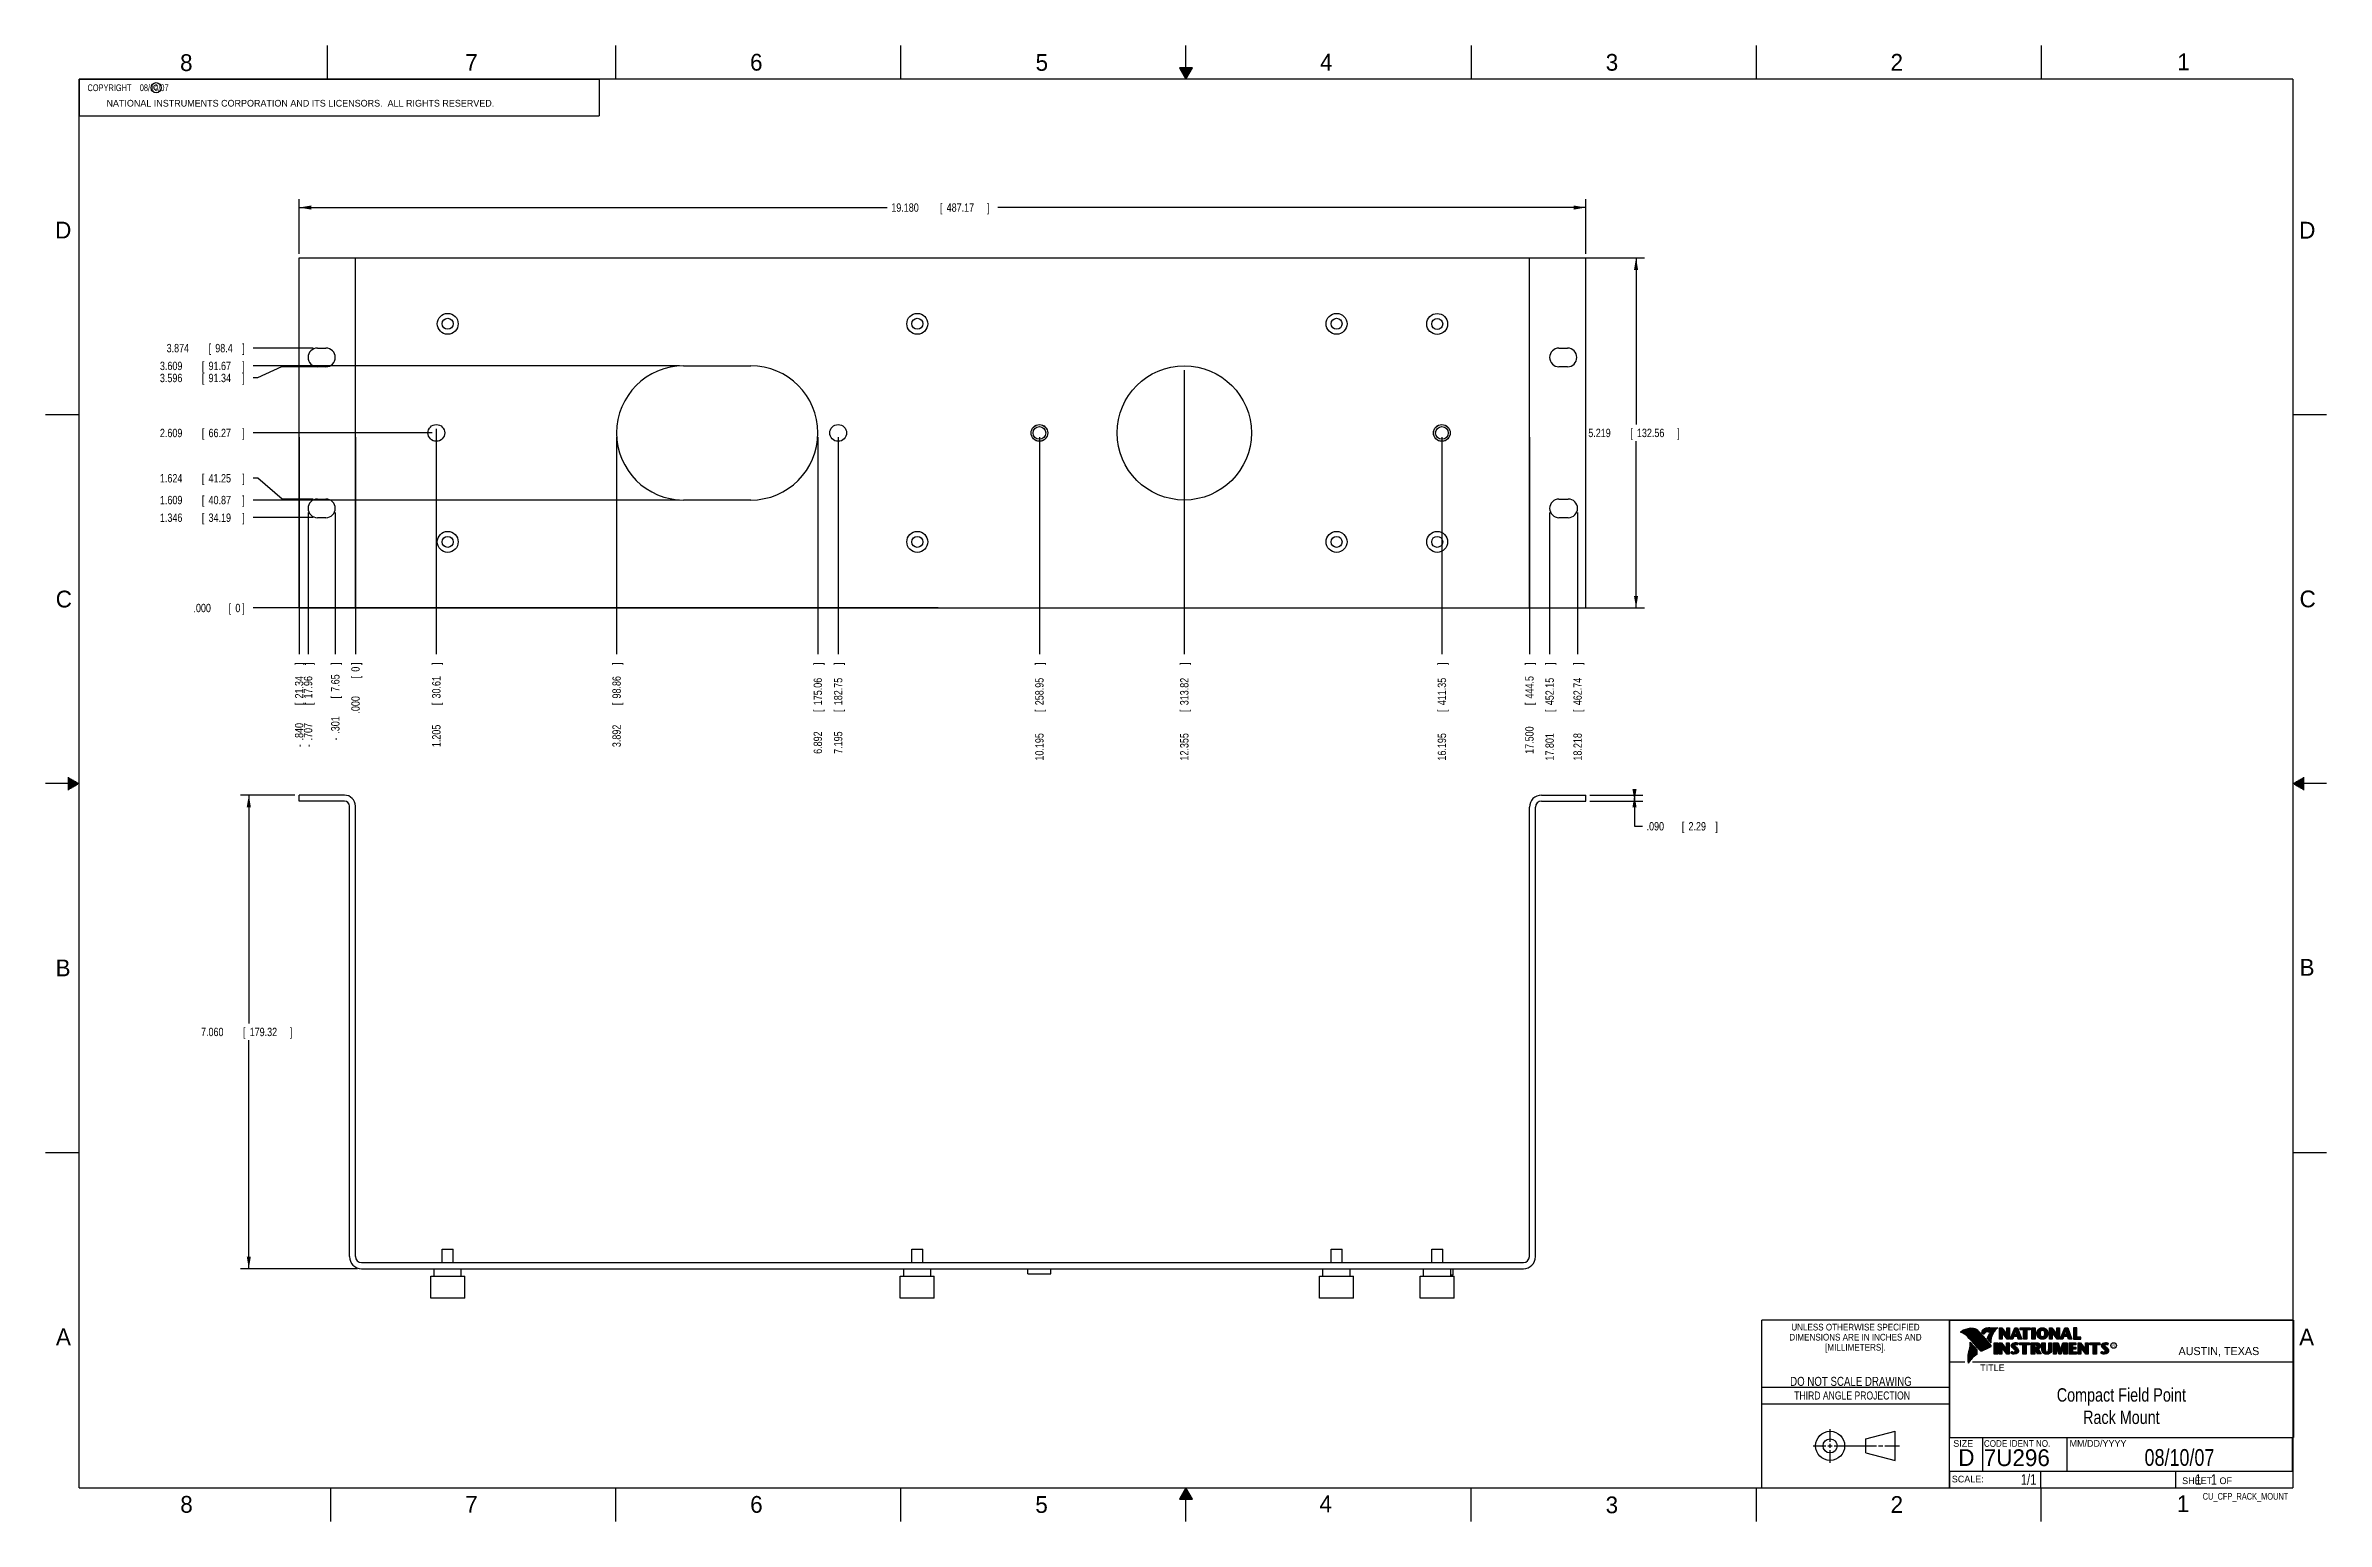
# Model space of a CAD drawing. Header units: inches. Extents: x 0 to 34, y 0 to 22.
import ezdxf
from ezdxf.enums import TextEntityAlignment as Align

# ---------------------------------------------------------------- set-up
doc = ezdxf.new("R2010")
doc.units = ezdxf.units.IN
doc.header["$LTSCALE"] = 1.87
doc.header["$MEASUREMENT"] = 0
doc.layers.get('0').update_dxf_attribs({"linetype": 'CONTINUOUS'})
doc.layers.add('DIMENSIONS', color=7, linetype='CONTINUOUS')
doc.styles.get("Standard").update_dxf_attribs({"font": 'txt', "width": 0.8})
doc.dimstyles.new('DIMSTYLE_1', dxfattribs={"dimtxt": 0.125, "dimasz": 0.18, "dimexe": 0.18, "dimexo": 0.0625, "dimgap": 0.09, "dimtad": 0, "dimtih": 1, "dimtoh": 1, "dimdec": 3, "dimzin": 4, "dimdsep": 46, "dimtxsty": 'STANDARD', "dimblk": '_FILLED', "dimblk1": '_FILLED', "dimblk2": '_FILLED', "dimcen": 0.09, "dimadec": 0, "dimazin": 0, "dimtp": 0.01, "dimtm": 0.01, "dimtfac": 1, "dimtdec": 3, "dimtofl": 0, "dimtmove": 0, "dimatfit": 3, "dimldrblk": '_FILLED', "dimfxl": 1, "dimtolj": 1, "dimtzin": 4, "dimarcsym": 0})
doc.dimstyles.new('DIMSTYLE_2', dxfattribs={"dimtxt": 0.125, "dimasz": 0.18, "dimexe": 0.18, "dimexo": 0.0625, "dimgap": 0.09, "dimtad": 0, "dimtih": 1, "dimtoh": 1, "dimdec": 3, "dimzin": 4, "dimdsep": 46, "dimtxsty": 'STANDARD', "dimblk": '_FILLED', "dimblk1": '_FILLED', "dimblk2": '_FILLED', "dimcen": 0.09, "dimadec": 0, "dimazin": 0, "dimtp": 0.01, "dimtm": 0.01, "dimtfac": 1, "dimtdec": 3, "dimtofl": 0, "dimtmove": 0, "dimatfit": 3, "dimldrblk": '_FILLED', "dimfxl": 1, "dimtolj": 1, "dimtzin": 4, "dimarcsym": 0})

msp = doc.modelspace()

# ---------------------------------------------------------------- texts
at = {"color": 2, "linetype": 'CONTINUOUS'}
for s, height, p in [('8', 0.25, (2.0046, 21.6213)), ('7', 0.25, (6.2556, 21.6243)), ('6', 0.25, (10.5012, 21.6272)), ('5', 0.25, (14.7577, 21.6247)), ('4', 0.25, (18.9977, 21.6277)), ('3', 0.25, (23.257, 21.6259)), ('2', 0.25, (27.5025, 21.6262)), ('1', 0.25, (31.7781, 21.6326)), ('NATIONAL INSTRUMENTS CORPORATION AND ITS LICENSORS.  ALL RIGHTS RESERVED.', 0.1, (0.9071, 21.0911)), ('c', 0.1, (1.599, 21.3388)), ('D', 0.25, (0.1424, 19.125)), ('D', 0.25, (33.5947, 19.1236)), ('C', 0.25, (0.1508, 13.6246)), ('C', 0.25, (33.6004, 13.6267)), ('B', 0.25, (0.1484, 8.1257)), ('B', 0.25, (33.6006, 8.1345)), ('A', 0.25, (0.1541, 2.6261)), ('A', 0.25, (33.5939, 2.6228)), ('R', 0.042, (30.8076, 2.5994)), ('AUSTIN, TEXAS', 0.12, (31.7957, 2.479)), ('TITLE', 0.1, (28.8397, 2.2397)), ('SIZE', 0.1, (28.4379, 1.1118)), ('MM/DD/YYYY', 0.1, (30.1721, 1.1121)), ('SCALE:', 0.1, (28.4164, 0.5806)), ('8', 0.25, (2.0074, 0.1291)), ('7', 0.25, (6.2553, 0.1287)), ('6', 0.25, (10.5033, 0.1284)), ('5', 0.25, (14.754, 0.1262)), ('4', 0.25, (18.9884, 0.1369)), ('3', 0.25, (23.2555, 0.121)), ('2', 0.25, (27.5035, 0.1263)), ('1', 0.25, (31.7706, 0.139)), ('SHEET   OF', 0.1, (31.8499, 0.5557))]:
    msp.add_text(s, height=height, dxfattribs=at).set_placement(p)
for s, height, width, p in [('DIMENSIONS ARE IN INCHES AND', 0.1, 0.9, (26.9799, 2.6959)), ('UNLESS OTHERWISE SPECIFIED', 0.1, 0.9, (26.9799, 2.8459)), ('[MILLIMETERS].', 0.1, 0.9, (26.9799, 2.5459)), ('THIRD ANGLE PROJECTION', 0.12, 0.8, (26.9296, 1.8168))]:
    msp.add_text(s, height=height, dxfattribs=dict(at, width=width)).set_placement(p, align=Align.CENTER)
at = {"color": 7, "linetype": 'CONTINUOUS', "width": 0.8}
for s, height, p in [('DO NOT SCALE DRAWING', 0.135, (26.9127, 2.0199)), ('08/10/07', 0.25, (31.81, 0.828))]:
    msp.add_text(s, height=height, dxfattribs=at).set_placement(p, align=Align.CENTER)
at = {"color": 7, "linetype": 'CONTINUOUS'}
for s, p in [('D  ', (28.5128, 0.8264)), ('7U296', (28.8928, 0.8245))]:
    msp.add_text(s, height=0.25, dxfattribs=at).set_placement(p)
at = {"color": 2, "linetype": 'CONTINUOUS', "width": 0.9}
msp.add_text('CODE IDENT NO.', height=0.1, dxfattribs=at).set_placement((28.8949, 1.1115))
at = {"color": 7, "linetype": 'CONTINUOUS', "width": 0.8}
msp.add_text('1/1', height=0.15625, dxfattribs=at).set_placement((29.677, 0.5469), align=Align.RIGHT)
at = {"color": 2, "linetype": 'CONTINUOUS', "width": 0.8}
msp.add_text('CU_CFP_RACK_MOUNT', height=0.1, dxfattribs=at).set_placement((33.4328, 0.3236), align=Align.RIGHT)
at = {"color": 2, "linetype": 'CONTINUOUS', "insert": (0.5625, 21.4219), "char_height": 0.1, "width": 1.84, "attachment_point": 1}
msp.add_mtext('  COPYRIGHT    08/10/07', dxfattribs=at)
at = {"color": 7, "linetype": 'CONTINUOUS'}
for s, insert, char_height, width, attachment_point in [('Compact Field Point\\PRack Mount', (30.9443, 1.9853), 0.2, 3.04, 2), ('     1   1', (31.8125, 0.7031), 0.15625, 1.25, 1)]:
    msp.add_mtext(s, dxfattribs=dict(at, insert=insert, char_height=char_height, width=width, attachment_point=attachment_point))

# ---------------------------------------------------------------- blocks, each defined once
blk = doc.blocks.new('*D0')
at = {"layer": 'DIMENSIONS', "color": 2, "linetype": 'CONTINUOUS'}
blk.add_line((5.824, 16.288), (5.824, 12.929), dxfattribs=at)
at = {"layer": 'DIMENSIONS', "color": 2, "linetype": 'CONTINUOUS', "width": 0.8}
for s, p in [(']', (5.887, 12.767)), ('30.61', (5.887, 12.267)), ('[', (5.887, 12.167)), ('1.205', (5.887, 11.542))]:
    blk.add_text(s, height=0.125, rotation=90, dxfattribs=at).set_placement(p)
blk = doc.blocks.new('_FILLED')
at = {"color": 0, "linetype": 'BYBLOCK'}
blk.add_solid([(0, 0), (-1, 0.17), (-1, -0.17)], dxfattribs=at)
blk = doc.blocks.new('*D1')
at = {"layer": 'DIMENSIONS', "color": 2, "linetype": 'CONTINUOUS'}
blk.add_line((4.619, 16.164), (4.619, 12.929), dxfattribs=at)
at = {"layer": 'DIMENSIONS', "color": 2, "linetype": 'CONTINUOUS', "width": 0.8}
for s, p in [(']', (4.682, 12.767)), ('[', (4.682, 12.567)), ('0', (4.682, 12.667)), ('.000', (4.682, 12.042))]:
    blk.add_text(s, height=0.125, rotation=90, dxfattribs=at).set_placement(p)
blk = doc.blocks.new('*D2')
at = {"layer": 'DIMENSIONS', "color": 2, "linetype": 'CONTINUOUS'}
blk.add_line((11.814, 16.163), (11.814, 12.929), dxfattribs=at)
at = {"layer": 'DIMENSIONS', "color": 2, "linetype": 'CONTINUOUS', "width": 0.8}
for s, p in [(']', (11.877, 12.767)), ('182.75', (11.877, 12.167)), ('[', (11.877, 12.067)), ('7.195', (11.877, 11.442))]:
    blk.add_text(s, height=0.125, rotation=90, dxfattribs=at).set_placement(p)
blk = doc.blocks.new('*D3')
at = {"layer": 'DIMENSIONS', "color": 2, "linetype": 'CONTINUOUS'}
blk.add_line((14.814, 16.163), (14.814, 12.929), dxfattribs=at)
at = {"layer": 'DIMENSIONS', "color": 2, "linetype": 'CONTINUOUS', "width": 0.8}
for s, p in [(']', (14.877, 12.767)), ('258.95', (14.877, 12.167)), ('[', (14.877, 12.067)), ('10.195', (14.877, 11.342))]:
    blk.add_text(s, height=0.125, rotation=90, dxfattribs=at).set_placement(p)
blk = doc.blocks.new('*D4')
at = {"layer": 'DIMENSIONS', "color": 2, "linetype": 'CONTINUOUS'}
blk.add_line((20.814, 16.163), (20.814, 12.929), dxfattribs=at)
at = {"layer": 'DIMENSIONS', "color": 2, "linetype": 'CONTINUOUS', "width": 0.8}
for s, p in [(']', (20.877, 12.767)), ('411.35', (20.877, 12.167)), ('[', (20.877, 12.067)), ('16.195', (20.877, 11.342))]:
    blk.add_text(s, height=0.125, rotation=90, dxfattribs=at).set_placement(p)
blk = doc.blocks.new('*D5')
at = {"layer": 'DIMENSIONS', "color": 2, "linetype": 'CONTINUOUS'}
blk.add_line((22.42, 15.039), (22.42, 12.929), dxfattribs=at)
at = {"layer": 'DIMENSIONS', "color": 2, "linetype": 'CONTINUOUS', "width": 0.8}
for s, p in [(']', (22.483, 12.767)), ('452.15', (22.483, 12.167)), ('[', (22.483, 12.067)), ('17.801', (22.483, 11.342))]:
    blk.add_text(s, height=0.125, rotation=90, dxfattribs=at).set_placement(p)
blk = doc.blocks.new('*D6')
at = {"layer": 'DIMENSIONS', "color": 2, "linetype": 'CONTINUOUS'}
blk.add_line((22.837, 15.039), (22.837, 12.929), dxfattribs=at)
at = {"layer": 'DIMENSIONS', "color": 2, "linetype": 'CONTINUOUS', "width": 0.8}
for s, p in [(']', (22.9, 12.767)), ('462.74', (22.9, 12.167)), ('[', (22.9, 12.067)), ('18.218', (22.9, 11.342))]:
    blk.add_text(s, height=0.125, rotation=90, dxfattribs=at).set_placement(p)
blk = doc.blocks.new('*D7')
at = {"layer": 'DIMENSIONS', "color": 2, "linetype": 'CONTINUOUS'}
blk.add_line((22.119, 16.164), (22.119, 12.929), dxfattribs=at)
at = {"layer": 'DIMENSIONS', "color": 2, "linetype": 'CONTINUOUS', "width": 0.8}
for s, p in [(']', (22.182, 12.767)), ('444.5', (22.182, 12.267)), ('[', (22.182, 12.167)), ('17.500', (22.182, 11.442))]:
    blk.add_text(s, height=0.125, rotation=90, dxfattribs=at).set_placement(p)
blk = doc.blocks.new('*D8')
at = {"layer": 'DIMENSIONS', "color": 2, "linetype": 'CONTINUOUS'}
blk.add_line((8.511, 16.163), (8.511, 12.929), dxfattribs=at)
at = {"layer": 'DIMENSIONS', "color": 2, "linetype": 'CONTINUOUS', "width": 0.8}
for s, p in [(']', (8.574, 12.767)), ('98.86', (8.574, 12.267)), ('[', (8.574, 12.167)), ('3.892', (8.574, 11.542))]:
    blk.add_text(s, height=0.125, rotation=90, dxfattribs=at).set_placement(p)
blk = doc.blocks.new('*D9')
at = {"layer": 'DIMENSIONS', "color": 2, "linetype": 'CONTINUOUS'}
blk.add_line((11.511, 16.163), (11.511, 12.929), dxfattribs=at)
at = {"layer": 'DIMENSIONS', "color": 2, "linetype": 'CONTINUOUS', "width": 0.8}
for s, p in [(']', (11.574, 12.767)), ('175.06', (11.574, 12.167)), ('[', (11.574, 12.067)), ('6.892', (11.574, 11.442))]:
    blk.add_text(s, height=0.125, rotation=90, dxfattribs=at).set_placement(p)
blk = doc.blocks.new('*D10')
at = {"layer": 'DIMENSIONS', "color": 2, "linetype": 'CONTINUOUS'}
blk.add_line((4.318, 15.039), (4.318, 12.929), dxfattribs=at)
at = {"layer": 'DIMENSIONS', "color": 2, "linetype": 'CONTINUOUS', "width": 0.8}
for s, p in [(']', (4.381, 12.767)), ('7.65', (4.381, 12.367)), ('[', (4.381, 12.267)), ('.301', (4.381, 11.742)), ('-', (4.381, 11.642))]:
    blk.add_text(s, height=0.125, rotation=90, dxfattribs=at).set_placement(p)
blk = doc.blocks.new('*D11')
at = {"layer": 'DIMENSIONS', "color": 2, "linetype": 'CONTINUOUS'}
blk.add_line((3.912, 15.039), (3.912, 12.929), dxfattribs=at)
at = {"layer": 'DIMENSIONS', "color": 2, "linetype": 'CONTINUOUS', "width": 0.8}
for s, p in [(']', (3.975, 12.767)), ('17.96', (3.975, 12.267)), ('[', (3.975, 12.167)), ('.707', (3.975, 11.642)), ('-', (3.975, 11.542))]:
    blk.add_text(s, height=0.125, rotation=90, dxfattribs=at).set_placement(p)
blk = doc.blocks.new('*D12')
at = {"layer": 'DIMENSIONS', "color": 2, "linetype": 'CONTINUOUS'}
blk.add_line((3.779, 16.164), (3.779, 12.929), dxfattribs=at)
at = {"layer": 'DIMENSIONS', "color": 2, "linetype": 'CONTINUOUS', "width": 0.8}
for s, p in [(']', (3.842, 12.767)), ('21.34', (3.842, 12.267)), ('[', (3.842, 12.167)), ('.840', (3.842, 11.642)), ('-', (3.842, 11.542))]:
    blk.add_text(s, height=0.125, rotation=90, dxfattribs=at).set_placement(p)
blk = doc.blocks.new('*D13')
at = {"layer": 'DIMENSIONS', "color": 2, "linetype": 'CONTINUOUS'}
blk.add_line((16.974, 17.163), (16.974, 12.929), dxfattribs=at)
at = {"layer": 'DIMENSIONS', "color": 2, "linetype": 'CONTINUOUS', "width": 0.8}
for s, p in [(']', (17.037, 12.767)), ('313.82', (17.037, 12.167)), ('[', (17.037, 12.067)), ('12.355', (17.037, 11.342))]:
    blk.add_text(s, height=0.125, rotation=90, dxfattribs=at).set_placement(p)
blk = doc.blocks.new('*D14')
at = {"layer": 'DIMENSIONS', "color": 2, "linetype": 'CONTINUOUS'}
blk.add_line((16.974, 15.163), (16.974, 12.929), dxfattribs=at)
at = {"layer": 'DIMENSIONS', "color": 2, "linetype": 'CONTINUOUS', "width": 0.8}
for s, p in [(']', (17.037, 12.767)), ('313.82', (17.037, 12.167)), ('[', (17.037, 12.067)), ('12.355', (17.037, 11.342))]:
    blk.add_text(s, height=0.125, rotation=90, dxfattribs=at).set_placement(p)
blk = doc.blocks.new('*D15')
at = {"layer": 'DIMENSIONS', "color": 2, "linetype": 'CONTINUOUS'}
blk.add_line((3.989, 14.963), (3.092, 14.963), dxfattribs=at)
at = {"layer": 'DIMENSIONS', "color": 2, "linetype": 'CONTINUOUS', "width": 0.8}
for s, p in [('1.346', (1.704, 14.9)), ('[', (2.329, 14.9)), ('34.19', (2.429, 14.9)), (']', (2.929, 14.9))]:
    blk.add_text(s, height=0.125, dxfattribs=at).set_placement(p)
blk = doc.blocks.new('*D16')
at = {"layer": 'DIMENSIONS', "color": 2, "linetype": 'CONTINUOUS'}
blk.add_line((13.307, 13.617), (3.092, 13.617), dxfattribs=at)
at = {"layer": 'DIMENSIONS', "color": 2, "linetype": 'CONTINUOUS', "width": 0.8}
for s, p in [('.000', (2.204, 13.554)), ('[', (2.729, 13.554)), ('0', (2.829, 13.554)), (']', (2.929, 13.554))]:
    blk.add_text(s, height=0.125, dxfattribs=at).set_placement(p)
blk = doc.blocks.new('*D17')
at = {"layer": 'DIMENSIONS', "color": 2, "linetype": 'CONTINUOUS'}
for p, q in [((3.163, 15.55), (3.092, 15.55)), ((3.528, 15.241), (3.163, 15.55)), ((3.989, 15.241), (3.528, 15.241))]:
    blk.add_line(p, q, dxfattribs=at)
at = {"layer": 'DIMENSIONS', "color": 2, "linetype": 'CONTINUOUS', "width": 0.8}
for s, p in [('1.624', (1.704, 15.488)), ('[', (2.329, 15.488)), ('41.25', (2.429, 15.488)), (']', (2.929, 15.488))]:
    blk.add_text(s, height=0.125, dxfattribs=at).set_placement(p)
blk = doc.blocks.new('*D18')
at = {"layer": 'DIMENSIONS', "color": 2, "linetype": 'CONTINUOUS'}
blk.add_line((5.762, 16.226), (3.092, 16.226), dxfattribs=at)
at = {"layer": 'DIMENSIONS', "color": 2, "linetype": 'CONTINUOUS', "width": 0.8}
for s, p in [('2.609', (1.704, 16.163)), ('[', (2.329, 16.163)), ('66.27', (2.429, 16.163)), (']', (2.929, 16.163))]:
    blk.add_text(s, height=0.125, dxfattribs=at).set_placement(p)
blk = doc.blocks.new('*D19')
at = {"layer": 'DIMENSIONS', "color": 2, "linetype": 'CONTINUOUS'}
for p, q in [((3.159, 17.046), (3.092, 17.046)), ((3.517, 17.213), (3.159, 17.046)), ((4.117, 17.213), (3.517, 17.213))]:
    blk.add_line(p, q, dxfattribs=at)
at = {"layer": 'DIMENSIONS', "color": 2, "linetype": 'CONTINUOUS', "width": 0.8}
for s, p in [('3.596', (1.704, 16.983)), ('[', (2.329, 16.983)), ('91.34', (2.429, 16.983)), (']', (2.929, 16.983))]:
    blk.add_text(s, height=0.125, dxfattribs=at).set_placement(p)
blk = doc.blocks.new('*D20')
at = {"layer": 'DIMENSIONS', "color": 2, "linetype": 'CONTINUOUS'}
blk.add_line((3.989, 17.491), (3.092, 17.491), dxfattribs=at)
at = {"layer": 'DIMENSIONS', "color": 2, "linetype": 'CONTINUOUS', "width": 0.8}
for s, p in [('3.874', (1.804, 17.428)), ('[', (2.429, 17.428)), ('98.4', (2.529, 17.428)), (']', (2.929, 17.428))]:
    blk.add_text(s, height=0.125, dxfattribs=at).set_placement(p)
blk = doc.blocks.new('*D21')
at = {"layer": 'DIMENSIONS', "color": 2, "linetype": 'CONTINUOUS'}
blk.add_line((9.449, 15.226), (3.092, 15.226), dxfattribs=at)
at = {"layer": 'DIMENSIONS', "color": 2, "linetype": 'CONTINUOUS', "width": 0.8}
for s, p in [('1.609', (1.704, 15.163)), ('[', (2.329, 15.163)), ('40.87', (2.429, 15.163)), (']', (2.929, 15.163))]:
    blk.add_text(s, height=0.125, dxfattribs=at).set_placement(p)
blk = doc.blocks.new('*D22')
at = {"layer": 'DIMENSIONS', "color": 2, "linetype": 'CONTINUOUS'}
blk.add_line((9.449, 17.226), (3.092, 17.226), dxfattribs=at)
at = {"layer": 'DIMENSIONS', "color": 2, "linetype": 'CONTINUOUS', "width": 0.8}
for s, p in [('3.609', (1.704, 17.163)), ('[', (2.329, 17.163)), ('91.67', (2.429, 17.163)), (']', (2.929, 17.163))]:
    blk.add_text(s, height=0.125, dxfattribs=at).set_placement(p)
blk = doc.blocks.new('*D23')
at = {"layer": 'DIMENSIONS', "color": 2, "linetype": 'CONTINUOUS'}
for p, q in [((3.779, 18.898), (3.779, 19.711)), ((3.779, 19.586), (12.544, 19.586)), ((22.959, 19.586), (14.194, 19.586)), ((22.959, 18.898), (22.959, 19.711))]:
    blk.add_line(p, q, dxfattribs=at)
at = {"layer": 'DIMENSIONS', "color": 2, "linetype": 'CONTINUOUS', "xscale": 0.18, "yscale": 0.18, "zscale": 0.18, "rotation": 180}
blk.add_blockref('_FILLED', (3.779, 19.586), dxfattribs=at)
at = {"layer": 'DIMENSIONS', "color": 2, "linetype": 'CONTINUOUS', "xscale": 0.18, "yscale": 0.18, "zscale": 0.18}
blk.add_blockref('_FILLED', (22.959, 19.586), dxfattribs=at)
at = {"layer": 'DIMENSIONS', "color": 2, "linetype": 'CONTINUOUS', "width": 0.8}
for s, p in [('19.180', (12.607, 19.523)), ('[', (13.332, 19.523)), ('487.17', (13.432, 19.523)), (']', (14.032, 19.523))]:
    blk.add_text(s, height=0.125, dxfattribs=at).set_placement(p)
blk = doc.blocks.new('*D24')
at = {"layer": 'DIMENSIONS', "color": 2, "linetype": 'CONTINUOUS'}
for p, q in [((22.092, 18.836), (23.834, 18.836)), ((23.709, 18.836), (23.709, 16.351)), ((23.709, 13.617), (23.709, 16.101)), ((22.092, 13.617), (23.834, 13.617))]:
    blk.add_line(p, q, dxfattribs=at)
at = {"layer": 'DIMENSIONS', "color": 2, "linetype": 'CONTINUOUS', "xscale": 0.18, "yscale": 0.18, "zscale": 0.18}
for p, rotation in [((23.709, 18.836), 90), ((23.709, 13.617), 270)]:
    blk.add_blockref('_FILLED', p, dxfattribs=dict(at, rotation=rotation))
at = {"layer": 'DIMENSIONS', "color": 2, "linetype": 'CONTINUOUS', "width": 0.8}
for s, p in [('5.219', (22.997, 16.164)), ('[', (23.622, 16.164)), ('132.56', (23.722, 16.164)), (']', (24.322, 16.164))]:
    blk.add_text(s, height=0.125, dxfattribs=at).set_placement(p)
blk = doc.blocks.new('*D25')
at = {"layer": 'DIMENSIONS', "color": 2, "linetype": 'CONTINUOUS'}
for p, q in [((3.717, 10.827), (2.904, 10.827)), ((3.029, 10.827), (3.029, 7.422)), ((3.029, 3.767), (3.029, 7.172)), ((4.647, 3.767), (2.904, 3.767))]:
    blk.add_line(p, q, dxfattribs=at)
at = {"layer": 'DIMENSIONS', "color": 2, "linetype": 'CONTINUOUS', "xscale": 0.18, "yscale": 0.18, "zscale": 0.18}
for p, rotation in [((3.029, 10.827), 90), ((3.029, 3.767), 270)]:
    blk.add_blockref('_FILLED', p, dxfattribs=dict(at, rotation=rotation))
at = {"layer": 'DIMENSIONS', "color": 2, "linetype": 'CONTINUOUS', "width": 0.8}
for s, p in [('7.060', (2.317, 7.234)), ('[', (2.942, 7.234)), ('179.32', (3.042, 7.234)), (']', (3.642, 7.234))]:
    blk.add_text(s, height=0.125, dxfattribs=at).set_placement(p)
blk = doc.blocks.new('*D26')
at = {"layer": 'DIMENSIONS', "color": 2, "linetype": 'CONTINUOUS'}
for p, q in [((23.022, 10.827), (23.811, 10.827)), ((23.022, 10.737), (23.811, 10.737)), ((23.686, 10.827), (23.686, 10.782)), ((23.686, 10.737), (23.686, 10.782)), ((23.686, 10.782), (23.686, 10.362)), ((23.686, 10.362), (23.803, 10.362))]:
    blk.add_line(p, q, dxfattribs=at)
at = {"layer": 'DIMENSIONS', "color": 2, "linetype": 'CONTINUOUS', "xscale": 0.18, "yscale": 0.18, "zscale": 0.18}
for p, rotation in [((23.686, 10.737), 270), ((23.686, 10.827), 90)]:
    blk.add_blockref('_FILLED', p, dxfattribs=dict(at, rotation=rotation))
at = {"layer": 'DIMENSIONS', "color": 2, "linetype": 'CONTINUOUS', "width": 0.8}
for s, p in [('.090', (23.866, 10.3)), ('[', (24.391, 10.3)), ('2.29', (24.491, 10.3)), (']', (24.891, 10.3))]:
    blk.add_text(s, height=0.125, dxfattribs=at).set_placement(p)

# ---------------------------------------------------------------- dimensions: what is measured, and where the dimension line sits
at = {"layer": 'DIMENSIONS', "color": 2, "linetype": 'CONTINUOUS'}
dim = msp.add_linear_dim(base=(22.9595, 19.5859), p1=(3.7795, 18.8984), p2=(22.9595, 18.8984), dimstyle='DIMSTYLE_2', dxfattribs=at)
dim.commit()
dim.dimension.update_dxf_attribs({"geometry": '*D23', "text_midpoint": (13.3695, 19.5859), "dimtype": 160})
for base, p1, p2, picture, middle in [((23.7095, 13.6169), (22.092, 18.8359), (22.092, 13.6169), '*D24', (23.7095, 16.2264)), ((23.6859, 10.7369), (23.022, 10.8269), (23.022, 10.7369), '*D26', (24.4284, 10.3621)), ((3.0295, 3.7669), (3.717, 10.8269), (4.647, 3.7669), '*D25', (3.0295, 7.2969))]:
    dim = msp.add_linear_dim(base=base, p1=p1, p2=p2, angle=270, dimstyle='DIMSTYLE_2', dxfattribs=at)
    dim.commit()
    dim.dimension.update_dxf_attribs({"geometry": picture, "text_midpoint": middle, "dimtype": 160})
for feature_location, offset, dtype, origin, picture, middle in [((3.989, 17.4909), (-0.897, 0), 0, (4.0515, 13.6169), '*D20', (2.417, 17.4909)), ((9.449, 17.2259), (-6.357, 0), 0, (9.5115, 13.6169), '*D22', (2.367, 17.2259)), ((4.117, 17.2129), (-1.025, -0.1669), 0, (4.1795, 13.6169), '*D19', (2.367, 17.046)), ((16.9745, 17.1634), (0, -4.234), 1, (4.6195, 17.2259), '*D13', (16.9745, 12.1044)), ((5.762, 16.2259), (-2.67, 0), 0, (5.8245, 13.6169), '*D18', (2.367, 16.2259)), ((4.619482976, 16.1638556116), (0, -3.2345), 1, (4.619482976, 16.2263556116), '*D1', (4.619482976, 12.4543556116)), ((5.8245, 16.2884), (0, -3.359), 1, (4.6195, 16.2264), '*D0', (5.8245, 12.2044)), ((22.1195, 16.1639), (0, -3.2345), 1, (4.6195, 16.2264), '*D7', (22.1195, 12.1544)), ((11.8145, 16.1634), (0, -3.234), 1, (4.6195, 16.2259), '*D2', (11.8145, 12.1544)), ((14.8145, 16.1634), (0, -3.234), 1, (4.6195, 16.2259), '*D3', (14.8145, 12.1044)), ((20.8145, 16.1634), (0, -3.234), 1, (4.6195, 16.2259), '*D4', (20.8145, 12.1044)), ((8.5115, 16.1634), (0, -3.234), 1, (4.6195, 16.2259), '*D8', (8.5115, 12.2044)), ((11.5115, 16.1634), (0, -3.234), 1, (4.6195, 16.2259), '*D9', (11.5115, 12.1544)), ((3.989, 15.2409), (-0.897, 0.3094), 0, (4.0515, 13.6169), '*D17', (2.367, 15.5503)), ((9.449, 15.2259), (-6.357, 0), 0, (9.5115, 13.6169), '*D21', (2.367, 15.2259)), ((3.989, 14.9629), (-0.897, 0), 0, (13.3695, 13.6169), '*D15', (2.367, 14.9629)), ((16.9745, 15.1634), (0, -2.234), 1, (4.6195, 15.2259), '*D14', (16.9745, 12.1044)), ((22.4205, 15.0394), (0, -2.11), 1, (4.6195, 15.1019), '*D5', (22.4205, 12.1044)), ((22.8375, 15.0394), (0, -2.11), 1, (4.6195, 15.1019), '*D6', (22.8375, 12.1044)), ((13.306982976, 13.6168556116), (-10.215, 0), 0, (13.369482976, 13.6168556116), '*D16', (2.616982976, 13.6168556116))]:
    dim = msp.add_ordinate_dim(feature_location=feature_location, offset=offset, dtype=dtype, origin=origin, dimstyle='DIMSTYLE_1', dxfattribs=at)
    dim.commit()
    dim.dimension.update_dxf_attribs({"geometry": picture, "text_midpoint": middle})
for feature_location, offset, origin, picture, middle in [((3.7795, 16.1639), (0, -3.2345), (4.6195, 16.2264), '*D12', (3.7795, 12.2044)), ((3.9125, 15.0394), (0, -2.11), (4.6195, 15.1019), '*D11', (3.9125, 12.2044)), ((4.3185, 15.0394), (0, -2.11), (4.6195, 15.1019), '*D10', (4.3185, 12.2544))]:
    dim = msp.add_ordinate_dim(feature_location=feature_location, offset=offset, dtype=1, origin=origin, text='-<>', dimstyle='DIMSTYLE_1', dxfattribs=at)
    dim.commit()
    dim.dimension.update_dxf_attribs({"geometry": picture, "text_midpoint": middle})

# ---------------------------------------------------------------- linework, layer by layer
at = {"color": 2, "linetype": 'CONTINUOUS'}
for p, q in [((4.2, 21.5), (4.2, 22)), ((8.5, 21.5), (8.5, 22)), ((12.75, 21.5), (12.75, 22)), ((17, 21.5), (17, 22)), ((21.25, 22), (21.25, 21.5)), ((25.5, 22), (25.5, 21.5)), ((29.75, 22), (29.75, 21.5)), ((0.5, 21.5), (8.25, 21.5)), ((0.5, 21.5), (0.5, 20.9531)), ((8.25, 21.5), (8.25, 20.9531)), ((16.902, 21.6697), (17, 21.5)), ((17.098, 21.6697), (16.902, 21.6697)), ((16.9076, 21.66), (17.0924, 21.66)), ((16.9134, 21.65), (17.0866, 21.65)), ((16.9192, 21.64), (17.0808, 21.64)), ((16.925, 21.63), (17.0751, 21.63)), ((16.9307, 21.62), (17.0693, 21.62)), ((16.9365, 21.61), (17.0635, 21.61)), ((16.9423, 21.6), (17.0578, 21.6)), ((16.9481, 21.59), (17.052, 21.59)), ((16.9538, 21.58), (17.0462, 21.58)), ((16.9596, 21.57), (17.0404, 21.57)), ((16.9654, 21.56), (17.0347, 21.56)), ((16.9712, 21.55), (17.0289, 21.55)), ((16.9769, 21.54), (17.0231, 21.54)), ((16.9827, 21.53), (17.0173, 21.53)), ((16.9885, 21.52), (17.0116, 21.52)), ((16.9942, 21.51), (17.0058, 21.51)), ((17, 21.5), (17.098, 21.6697)), ((0.5, 20.9531), (8.25, 20.9531)), ((0, 16.5), (0.5, 16.5)), ((33.5, 16.5), (34, 16.5)), ((0.5, 11), (0, 11)), ((0.3303, 11.09), (0.3441, 11.09)), ((0.3303, 11.08), (0.3614, 11.08)), ((0.3303, 11.07), (0.3788, 11.07)), ((0.3303, 11.06), (0.3961, 11.06)), ((0.3303, 11.05), (0.4134, 11.05)), ((0.3303, 11.04), (0.4307, 11.04)), ((0.3303, 11.03), (0.448, 11.03)), ((0.3303, 11.02), (0.4654, 11.02)), ((0.3303, 11.01), (0.4827, 11.01)), ((0.3303, 10.99), (0.4827, 10.99)), ((0.3303, 10.98), (0.4654, 10.98)), ((0.3303, 10.97), (0.448, 10.97)), ((0.3303, 10.96), (0.4307, 10.96)), ((0.3303, 10.95), (0.4134, 10.95)), ((0.3303, 10.94), (0.3961, 10.94)), ((0.3303, 10.93), (0.3788, 10.93)), ((0.3303, 10.92), (0.3614, 10.92)), ((0.3303, 10.91), (0.3441, 10.91)), ((34, 11), (33.5, 11)), ((33.5173, 11.01), (33.6697, 11.01)), ((33.5173, 10.99), (33.6697, 10.99)), ((33.5347, 11.02), (33.6697, 11.02)), ((33.5347, 10.98), (33.6697, 10.98)), ((33.552, 11.03), (33.6697, 11.03)), ((33.552, 10.97), (33.6697, 10.97)), ((33.5693, 11.04), (33.6697, 11.04)), ((33.5693, 10.96), (33.6697, 10.96)), ((33.5866, 11.05), (33.6697, 11.05)), ((33.5866, 10.95), (33.6697, 10.95)), ((33.6039, 11.06), (33.6697, 11.06)), ((33.6039, 10.94), (33.6697, 10.94)), ((33.6213, 11.07), (33.6697, 11.07)), ((33.6213, 10.93), (33.6697, 10.93)), ((33.6386, 11.08), (33.6697, 11.08)), ((33.6386, 10.92), (33.6697, 10.92)), ((33.6559, 11.09), (33.6697, 11.09)), ((33.6559, 10.91), (33.6697, 10.91)), ((0, 5.5), (0.5, 5.5)), ((33.5, 5.5), (34, 5.5)), ((28.3793, 3.0003), (33.5093, 3.0003)), ((28.3793, 3.0003), (28.3793, 1.2503)), ((28.556, 2.8217), (28.556, 2.8246)), ((28.5629, 2.8193), (28.5629, 2.8291)), ((28.5698, 2.8166), (28.5698, 2.8333)), ((28.5766, 2.8137), (28.5766, 2.8374)), ((28.5835, 2.8105), (28.5835, 2.8412)), ((28.5904, 2.8071), (28.5904, 2.8449)), ((28.5972, 2.8034), (28.5972, 2.8479)), ((28.6041, 2.7994), (28.6041, 2.8508)), ((28.6109, 2.7952), (28.6109, 2.8535)), ((28.6178, 2.7906), (28.6178, 2.856)), ((28.6247, 2.7856), (28.6247, 2.8584)), ((28.6315, 2.7803), (28.6315, 2.8606)), ((28.6384, 2.7747), (28.6384, 2.8626)), ((28.6453, 2.7685), (28.6453, 2.8645)), ((28.6521, 2.762), (28.6521, 2.8662)), ((28.659, 2.7548), (28.659, 2.8679)), ((28.6659, 2.7474), (28.6659, 2.8695)), ((28.6727, 2.7398), (28.6727, 2.8708)), ((28.6796, 2.7323), (28.6796, 2.8719)), ((28.6865, 2.7247), (28.6865, 2.8727)), ((28.6933, 2.717), (28.6933, 2.8732)), ((28.7002, 2.7092), (28.7002, 2.8734)), ((28.707, 2.7014), (28.707, 2.8733)), ((28.7139, 2.6936), (28.7139, 2.873)), ((28.7208, 2.6856), (28.7208, 2.8724)), ((28.7276, 2.6776), (28.7276, 2.8716)), ((28.7345, 2.6696), (28.7345, 2.8704)), ((28.7414, 2.6615), (28.7414, 2.869)), ((28.7482, 2.6533), (28.7482, 2.8677)), ((28.7551, 2.6452), (28.7551, 2.8659)), ((28.762, 2.6372), (28.762, 2.8638)), ((28.7688, 2.6293), (28.7688, 2.8611)), ((28.7757, 2.6214), (28.7757, 2.858)), ((28.7826, 2.6137), (28.7826, 2.8543)), ((28.7894, 2.606), (28.7894, 2.8501)), ((28.7963, 2.5985), (28.7963, 2.8451)), ((28.8031, 2.591), (28.8031, 2.8394)), ((28.81, 2.5836), (28.81, 2.8328)), ((28.8169, 2.5762), (28.8169, 2.8253)), ((28.8237, 2.569), (28.8237, 2.8181)), ((28.8306, 2.5618), (28.8306, 2.8109)), ((28.8375, 2.5556), (28.8375, 2.8037)), ((28.8443, 2.5505), (28.8443, 2.7965)), ((28.8512, 2.5472), (28.8512, 2.7893)), ((28.8581, 2.5466), (28.8581, 2.782)), ((28.8865, 2.792), (28.8631, 2.8194)), ((28.8649, 2.5483), (28.8649, 2.7748)), ((28.8878, 2.7979), (28.8682, 2.8209)), ((28.8718, 2.8167), (28.8718, 2.8343)), ((28.8718, 2.5513), (28.8718, 2.7675)), ((28.8786, 2.8086), (28.8786, 2.8464)), ((28.8786, 2.5541), (28.8786, 2.7602)), ((28.8855, 2.8005), (28.8855, 2.854)), ((28.8855, 2.557), (28.8855, 2.7523)), ((28.8924, 2.8003), (28.8924, 2.8594)), ((28.8924, 2.5599), (28.8924, 2.744)), ((28.8992, 2.8044), (28.8992, 2.8634)), ((28.8992, 2.5628), (28.8992, 2.7357)), ((28.9061, 2.8094), (28.9061, 2.8668)), ((28.9061, 2.5659), (28.9061, 2.7274)), ((28.913, 2.8153), (28.913, 2.8696)), ((28.9198, 2.8223), (28.9198, 2.8719)), ((28.9267, 2.8275), (28.9267, 2.8737)), ((28.9336, 2.8311), (28.9336, 2.875)), ((28.9404, 2.8335), (28.9404, 2.8759)), ((28.962, 2.7048), (28.9438, 2.7257)), ((28.9473, 2.834), (28.9473, 2.8769)), ((28.9657, 2.7079), (28.9496, 2.7264)), ((28.9542, 2.8327), (28.9542, 2.8778)), ((28.9542, 2.7212), (28.9542, 2.7362)), ((28.961, 2.8306), (28.961, 2.8785)), ((28.961, 2.7133), (28.961, 2.7519)), ((28.9679, 2.8292), (28.9679, 2.8791)), ((28.9679, 2.7053), (28.9679, 2.7699)), ((28.9747, 2.8285), (28.9747, 2.8796)), ((28.9747, 2.697), (28.9747, 2.7823)), ((28.9816, 2.828), (28.9816, 2.88)), ((28.9816, 2.689), (28.9816, 2.7889)), ((28.9844, 2.885), (29.1009, 2.8868)), ((28.9845, 2.8802), (29.0882, 2.8817)), ((28.9885, 2.8278), (28.9885, 2.8802)), ((28.9885, 2.6813), (28.9885, 2.7921)), ((28.9953, 2.8276), (28.9953, 2.8803)), ((28.9953, 2.6998), (28.9953, 2.7939)), ((29.0022, 2.8263), (29.0022, 2.8804)), ((29.0022, 2.7448), (29.0022, 2.795)), ((29.0091, 2.822), (29.0091, 2.8805)), ((29.0091, 2.7642), (29.0091, 2.7954)), ((29.0159, 2.7805), (29.0159, 2.8806)), ((29.0228, 2.7947), (29.0228, 2.8807)), ((29.0297, 2.8073), (29.0297, 2.8808)), ((29.0365, 2.8188), (29.0365, 2.881)), ((29.0434, 2.8293), (29.0434, 2.8811)), ((29.0502, 2.8389), (29.0502, 2.8812)), ((29.0571, 2.8479), (29.0571, 2.8813)), ((29.064, 2.8562), (29.064, 2.8814)), ((29.0708, 2.8641), (29.0708, 2.8815)), ((29.0777, 2.8714), (29.0777, 2.8816)), ((29.1256, 2.8852), (29.1624, 2.8852)), ((29.1256, 2.7166), (29.1256, 2.8852)), ((29.1305, 2.8804), (29.16, 2.8804)), ((29.1305, 2.7215), (29.1305, 2.8804)), ((29.1604, 2.7215), (29.1305, 2.7215)), ((29.1395, 2.7215), (29.1395, 2.8804)), ((29.1462, 2.7215), (29.1462, 2.8804)), ((29.1529, 2.7215), (29.1529, 2.8804)), ((29.1604, 2.8299), (29.1596, 2.8804)), ((29.16, 2.8804), (29.2402, 2.7746)), ((29.2438, 2.7215), (29.1604, 2.8299)), ((29.1604, 2.8299), (29.1604, 2.7215)), ((29.1624, 2.8852), (29.2354, 2.7891)), ((29.2414, 2.7166), (29.1653, 2.8156)), ((29.1653, 2.8156), (29.1653, 2.7166)), ((29.1663, 2.8222), (29.1663, 2.872)), ((29.173, 2.8135), (29.173, 2.8632)), ((29.1798, 2.8048), (29.1798, 2.8543)), ((29.1865, 2.7961), (29.1865, 2.8455)), ((29.1932, 2.7873), (29.1932, 2.8367)), ((29.1999, 2.7786), (29.1999, 2.8278)), ((29.2066, 2.7699), (29.2066, 2.819)), ((29.2133, 2.7612), (29.2133, 2.8101)), ((29.22, 2.7525), (29.22, 2.8013)), ((29.2267, 2.7437), (29.2267, 2.7924)), ((29.2334, 2.735), (29.2334, 2.7836)), ((29.2354, 2.8852), (29.2754, 2.8852)), ((29.2354, 2.7891), (29.2354, 2.8852)), ((29.2402, 2.8804), (29.2705, 2.8804)), ((29.2402, 2.7746), (29.2402, 2.8804)), ((29.2402, 2.7263), (29.2402, 2.7746)), ((29.2705, 2.7215), (29.2438, 2.7215)), ((29.2469, 2.7215), (29.2469, 2.8804)), ((29.2536, 2.7215), (29.2536, 2.8804)), ((29.2603, 2.7215), (29.2603, 2.8804)), ((29.267, 2.7215), (29.267, 2.8804)), ((29.2705, 2.8804), (29.2705, 2.7215)), ((29.2754, 2.8852), (29.2754, 2.7166)), ((29.2853, 2.7167), (29.3541, 2.8851)), ((29.2926, 2.7216), (29.3574, 2.8802)), ((29.3219, 2.7216), (29.2926, 2.7216)), ((29.3006, 2.7216), (29.3006, 2.7411)), ((29.3073, 2.7216), (29.3073, 2.7575)), ((29.314, 2.7216), (29.314, 2.774)), ((29.3207, 2.7216), (29.3207, 2.7904)), ((29.3381, 2.7618), (29.3219, 2.7216)), ((29.3414, 2.7569), (29.3252, 2.7167)), ((29.3274, 2.7353), (29.3274, 2.8068)), ((29.3341, 2.752), (29.3341, 2.8232)), ((29.3968, 2.7618), (29.3381, 2.7618)), ((29.3408, 2.7618), (29.3408, 2.8396)), ((29.3933, 2.7569), (29.3414, 2.7569)), ((29.3434, 2.7787), (29.365, 2.8486)), ((29.3918, 2.7787), (29.3434, 2.7787)), ((29.3475, 2.7921), (29.3475, 2.8561)), ((29.3475, 2.7618), (29.3475, 2.7787)), ((29.35, 2.7836), (29.3686, 2.8438)), ((29.3854, 2.7836), (29.35, 2.7836)), ((29.3541, 2.8851), (29.3967, 2.8851)), ((29.3543, 2.8139), (29.3543, 2.8725)), ((29.3543, 2.7618), (29.3543, 2.7787)), ((29.3574, 2.8802), (29.3933, 2.8802)), ((29.361, 2.8356), (29.361, 2.8802)), ((29.361, 2.7618), (29.361, 2.7787)), ((29.365, 2.8486), (29.3728, 2.8486)), ((29.3677, 2.8486), (29.3677, 2.8802)), ((29.3677, 2.7618), (29.3677, 2.7787)), ((29.3686, 2.8438), (29.3691, 2.8438)), ((29.3691, 2.8438), (29.3854, 2.7836)), ((29.3728, 2.8486), (29.3918, 2.7787)), ((29.3744, 2.8428), (29.3744, 2.8802)), ((29.3744, 2.7618), (29.3744, 2.7787)), ((29.3811, 2.8181), (29.3811, 2.8802)), ((29.3811, 2.7618), (29.3811, 2.7787)), ((29.3878, 2.7935), (29.3878, 2.8802)), ((29.3878, 2.7618), (29.3878, 2.7787)), ((29.3933, 2.8802), (29.4535, 2.7216)), ((29.4068, 2.7167), (29.3933, 2.7569)), ((29.3945, 2.7618), (29.3945, 2.877)), ((29.3967, 2.8851), (29.4606, 2.7167)), ((29.4103, 2.7216), (29.3968, 2.7618)), ((29.4012, 2.7485), (29.4012, 2.8593)), ((29.4079, 2.7286), (29.4079, 2.8416)), ((29.4535, 2.7216), (29.4103, 2.7216)), ((29.4147, 2.7216), (29.4147, 2.8239)), ((29.4214, 2.7216), (29.4214, 2.8063)), ((29.4281, 2.7216), (29.4281, 2.7886)), ((29.4348, 2.7216), (29.4348, 2.7709)), ((29.4357, 2.8851), (29.584, 2.8851)), ((29.4357, 2.8537), (29.4357, 2.8851)), ((29.4843, 2.8537), (29.4357, 2.8537)), ((29.4406, 2.8802), (29.5791, 2.8802)), ((29.4406, 2.8586), (29.4406, 2.8802)), ((29.4892, 2.8586), (29.4406, 2.8586)), ((29.4415, 2.7216), (29.4415, 2.7532)), ((29.4482, 2.8586), (29.4482, 2.8802)), ((29.4482, 2.7216), (29.4482, 2.7355)), ((29.4549, 2.8586), (29.4549, 2.8802)), ((29.4616, 2.8586), (29.4616, 2.8802)), ((29.4684, 2.8586), (29.4684, 2.8802)), ((29.4751, 2.8586), (29.4751, 2.8802)), ((29.4818, 2.8586), (29.4818, 2.8802)), ((29.4843, 2.7167), (29.4843, 2.8537)), ((29.4892, 2.8586), (29.4885, 2.8802)), ((29.4892, 2.7216), (29.4892, 2.8586)), ((29.5305, 2.7216), (29.4892, 2.7216)), ((29.4952, 2.7216), (29.4952, 2.8802)), ((29.5019, 2.7216), (29.5019, 2.8802)), ((29.5086, 2.7216), (29.5086, 2.8802)), ((29.5153, 2.7216), (29.5153, 2.8802)), ((29.522, 2.7216), (29.522, 2.8802)), ((29.5305, 2.8586), (29.5288, 2.8802)), ((29.5791, 2.8586), (29.5305, 2.8586)), ((29.5305, 2.8586), (29.5305, 2.7216)), ((29.584, 2.8537), (29.5354, 2.8537)), ((29.5354, 2.8537), (29.5354, 2.7167)), ((29.5355, 2.8586), (29.5355, 2.8802)), ((29.5422, 2.8586), (29.5422, 2.8802)), ((29.5489, 2.8586), (29.5489, 2.8802)), ((29.5556, 2.8586), (29.5556, 2.8802)), ((29.5623, 2.8586), (29.5623, 2.8802)), ((29.569, 2.8586), (29.569, 2.8802)), ((29.5757, 2.8586), (29.5757, 2.8802)), ((29.5791, 2.8802), (29.5791, 2.8586)), ((29.584, 2.8851), (29.584, 2.8537)), ((29.6099, 2.8851), (29.6607, 2.8851)), ((29.6099, 2.7167), (29.6099, 2.8851)), ((29.6148, 2.8802), (29.6558, 2.8802)), ((29.6148, 2.7216), (29.6148, 2.8802)), ((29.6558, 2.7216), (29.6148, 2.7216)), ((29.6227, 2.7216), (29.6227, 2.8802)), ((29.6294, 2.7216), (29.6294, 2.8802)), ((29.6361, 2.7216), (29.6361, 2.8802)), ((29.6429, 2.7216), (29.6429, 2.8802)), ((29.6496, 2.7216), (29.6496, 2.8802)), ((29.6558, 2.8802), (29.6558, 2.7216)), ((29.6607, 2.8851), (29.6607, 2.7167)), ((29.6844, 2.806), (29.6846, 2.8095)), ((29.6844, 2.8025), (29.6844, 2.806)), ((29.6844, 2.7989), (29.6844, 2.8025)), ((29.6847, 2.7953), (29.6844, 2.7989)), ((29.6846, 2.8095), (29.6849, 2.813)), ((29.685, 2.7918), (29.6847, 2.7953)), ((29.6849, 2.813), (29.6853, 2.8165)), ((29.6854, 2.7882), (29.685, 2.7918)), ((29.6853, 2.8165), (29.6858, 2.8198)), ((29.686, 2.7847), (29.6854, 2.7882)), ((29.6858, 2.8198), (29.6865, 2.8232)), ((29.6866, 2.7812), (29.686, 2.7847)), ((29.6865, 2.8232), (29.6872, 2.8264)), ((29.6874, 2.7778), (29.6866, 2.7812)), ((29.6872, 2.8264), (29.6881, 2.8296)), ((29.6883, 2.7744), (29.6874, 2.7778)), ((29.6881, 2.8296), (29.6891, 2.8327)), ((29.6893, 2.7711), (29.6883, 2.7744)), ((29.6891, 2.8327), (29.6903, 2.8357)), ((29.6892, 2.8025), (29.6893, 2.8059)), ((29.6893, 2.7991), (29.6892, 2.8025)), ((29.6893, 2.8059), (29.6894, 2.8092)), ((29.6895, 2.7957), (29.6893, 2.7991)), ((29.6904, 2.7679), (29.6893, 2.7711)), ((29.6894, 2.8092), (29.6897, 2.8125)), ((29.6898, 2.7923), (29.6895, 2.7957)), ((29.6897, 2.8125), (29.6901, 2.8158)), ((29.6903, 2.7889), (29.6898, 2.7923)), ((29.6901, 2.8158), (29.6906, 2.819)), ((29.6903, 2.8357), (29.6915, 2.8386)), ((29.6908, 2.7855), (29.6903, 2.7889)), ((29.6915, 2.7647), (29.6904, 2.7679)), ((29.6906, 2.819), (29.6912, 2.8221)), ((29.6914, 2.7822), (29.6908, 2.7855)), ((29.6912, 2.8221), (29.692, 2.8252)), ((29.6922, 2.7789), (29.6914, 2.7822)), ((29.6915, 2.8386), (29.6929, 2.8415)), ((29.6928, 2.7617), (29.6915, 2.7647)), ((29.692, 2.8252), (29.6928, 2.8282)), ((29.693, 2.7757), (29.6922, 2.7789)), ((29.6928, 2.8282), (29.6938, 2.8311)), ((29.6942, 2.7587), (29.6928, 2.7617)), ((29.6929, 2.8415), (29.6944, 2.8443)), ((29.6939, 2.7726), (29.693, 2.7757)), ((29.6938, 2.8311), (29.6948, 2.8339)), ((29.695, 2.7695), (29.6939, 2.7726)), ((29.6957, 2.7558), (29.6942, 2.7587)), ((29.6944, 2.8443), (29.696, 2.847)), ((29.6948, 2.8339), (29.696, 2.8366)), ((29.695, 2.7695), (29.6948, 2.8339)), ((29.6961, 2.7666), (29.695, 2.7695)), ((29.6973, 2.753), (29.6957, 2.7558)), ((29.696, 2.847), (29.6977, 2.8497)), ((29.696, 2.8366), (29.6972, 2.8393)), ((29.6973, 2.7637), (29.6961, 2.7666)), ((29.6972, 2.8393), (29.6986, 2.8419)), ((29.6986, 2.7608), (29.6973, 2.7637)), ((29.699, 2.7502), (29.6973, 2.753)), ((29.6977, 2.8497), (29.6995, 2.8523)), ((29.6986, 2.8419), (29.7001, 2.8445)), ((29.7, 2.7581), (29.6986, 2.7608)), ((29.7008, 2.7475), (29.699, 2.7502)), ((29.6995, 2.8523), (29.7015, 2.8549)), ((29.7015, 2.7555), (29.7, 2.7581)), ((29.7001, 2.8445), (29.7017, 2.847)), ((29.7028, 2.745), (29.7008, 2.7475)), ((29.7015, 2.8549), (29.7035, 2.8574)), ((29.7015, 2.7555), (29.7017, 2.847)), ((29.7031, 2.7529), (29.7015, 2.7555)), ((29.7017, 2.847), (29.7035, 2.8495)), ((29.7048, 2.7425), (29.7028, 2.745)), ((29.7048, 2.7504), (29.7031, 2.7529)), ((29.7035, 2.8574), (29.7057, 2.8599)), ((29.7035, 2.8495), (29.7053, 2.8519)), ((29.7066, 2.7479), (29.7048, 2.7504)), ((29.7069, 2.7401), (29.7048, 2.7425)), ((29.7053, 2.8519), (29.7073, 2.8543)), ((29.7057, 2.8599), (29.708, 2.8623)), ((29.7085, 2.7456), (29.7066, 2.7479)), ((29.7091, 2.7377), (29.7069, 2.7401)), ((29.7073, 2.8543), (29.7093, 2.8566)), ((29.708, 2.8623), (29.7103, 2.8646)), ((29.7085, 2.7456), (29.7093, 2.8566)), ((29.7105, 2.7434), (29.7085, 2.7456)), ((29.7114, 2.7355), (29.7091, 2.7377)), ((29.7093, 2.8566), (29.7115, 2.8589)), ((29.7103, 2.8646), (29.7128, 2.8668)), ((29.7125, 2.7412), (29.7105, 2.7434)), ((29.7138, 2.7334), (29.7114, 2.7355)), ((29.7115, 2.8589), (29.7137, 2.861)), ((29.7147, 2.7391), (29.7125, 2.7412)), ((29.7128, 2.8668), (29.7152, 2.8689)), ((29.7137, 2.861), (29.716, 2.8631)), ((29.7162, 2.7314), (29.7138, 2.7334)), ((29.7147, 2.7391), (29.716, 2.8631)), ((29.7169, 2.7371), (29.7147, 2.7391)), ((29.7152, 2.8689), (29.7178, 2.8709)), ((29.716, 2.8631), (29.7183, 2.8651)), ((29.7188, 2.7295), (29.7162, 2.7314)), ((29.7192, 2.7353), (29.7169, 2.7371)), ((29.7178, 2.8709), (29.7204, 2.8727)), ((29.7183, 2.8651), (29.7207, 2.867)), ((29.7214, 2.7277), (29.7188, 2.7295)), ((29.7216, 2.7335), (29.7192, 2.7353)), ((29.7204, 2.8727), (29.723, 2.8745)), ((29.7207, 2.867), (29.7231, 2.8687)), ((29.7241, 2.726), (29.7214, 2.7277)), ((29.7216, 2.7335), (29.7231, 2.8687)), ((29.7241, 2.7318), (29.7216, 2.7335)), ((29.723, 2.8745), (29.7257, 2.8761)), ((29.7231, 2.8687), (29.7256, 2.8703)), ((29.7266, 2.7302), (29.7241, 2.7318)), ((29.7269, 2.7244), (29.7241, 2.726)), ((29.7256, 2.8703), (29.7281, 2.8718)), ((29.7257, 2.8761), (29.7285, 2.8776)), ((29.7292, 2.7288), (29.7266, 2.7302)), ((29.7299, 2.723), (29.7269, 2.7244)), ((29.7281, 2.8718), (29.7307, 2.8732)), ((29.7292, 2.7288), (29.7281, 2.8718)), ((29.7285, 2.8776), (29.7313, 2.8789)), ((29.7319, 2.7274), (29.7292, 2.7288)), ((29.7329, 2.7217), (29.7299, 2.723)), ((29.7307, 2.8732), (29.7333, 2.8745)), ((29.7313, 2.8789), (29.7342, 2.8802)), ((29.7313, 2.8045), (29.7314, 2.8068)), ((29.7313, 2.8022), (29.7313, 2.8045)), ((29.7313, 2.7999), (29.7313, 2.8022)), ((29.7314, 2.7975), (29.7313, 2.7999)), ((29.7314, 2.8068), (29.7315, 2.8091)), ((29.7315, 2.7952), (29.7314, 2.7975)), ((29.7315, 2.8091), (29.7316, 2.8113)), ((29.7316, 2.7929), (29.7315, 2.7952)), ((29.7316, 2.8113), (29.7318, 2.8135)), ((29.7318, 2.7906), (29.7316, 2.7929)), ((29.7318, 2.8135), (29.732, 2.8157)), ((29.732, 2.7883), (29.7318, 2.7906)), ((29.7347, 2.7262), (29.7319, 2.7274)), ((29.732, 2.8157), (29.7323, 2.8178)), ((29.7323, 2.7861), (29.732, 2.7883)), ((29.7323, 2.8178), (29.7325, 2.8198)), ((29.7326, 2.7839), (29.7323, 2.7861)), ((29.7325, 2.8198), (29.7328, 2.8218)), ((29.7329, 2.7818), (29.7326, 2.7839)), ((29.7328, 2.8218), (29.7332, 2.8237)), ((29.7333, 2.7798), (29.7329, 2.7818)), ((29.736, 2.7205), (29.7329, 2.7217)), ((29.7332, 2.8237), (29.7336, 2.8256)), ((29.7333, 2.8745), (29.736, 2.8757)), ((29.7337, 2.7778), (29.7333, 2.7798)), ((29.7336, 2.8256), (29.734, 2.8274)), ((29.7342, 2.7758), (29.7337, 2.7778)), ((29.734, 2.8274), (29.7345, 2.8291)), ((29.7342, 2.8802), (29.7371, 2.8814)), ((29.7347, 2.7739), (29.7342, 2.7758)), ((29.7345, 2.8291), (29.735, 2.8309)), ((29.7352, 2.7721), (29.7347, 2.7739)), ((29.7347, 2.7262), (29.7351, 2.7723)), ((29.7376, 2.7251), (29.7347, 2.7262)), ((29.735, 2.8309), (29.7356, 2.8326)), ((29.7358, 2.7703), (29.7352, 2.7721)), ((29.7356, 2.8326), (29.7362, 2.8343)), ((29.7357, 2.8328), (29.736, 2.8757)), ((29.7364, 2.7686), (29.7358, 2.7703)), ((29.736, 2.8757), (29.7388, 2.8768)), ((29.7392, 2.7194), (29.736, 2.7205)), ((29.7362, 2.8343), (29.7369, 2.8359)), ((29.7362, 2.8045), (29.7363, 2.8067)), ((29.7362, 2.8022), (29.7362, 2.8045)), ((29.7362, 2.8), (29.7362, 2.8022)), ((29.7363, 2.7977), (29.7362, 2.8)), ((29.7363, 2.8067), (29.7364, 2.8088)), ((29.7364, 2.7955), (29.7363, 2.7977)), ((29.7364, 2.8088), (29.7365, 2.811)), ((29.7365, 2.7932), (29.7364, 2.7955)), ((29.7371, 2.7669), (29.7364, 2.7686)), ((29.7365, 2.811), (29.7367, 2.8131)), ((29.7367, 2.791), (29.7365, 2.7932)), ((29.7367, 2.8131), (29.7369, 2.8152)), ((29.7369, 2.7888), (29.7367, 2.791)), ((29.7369, 2.8359), (29.7376, 2.8375)), ((29.7369, 2.8152), (29.7371, 2.8171)), ((29.7371, 2.7867), (29.7369, 2.7888)), ((29.7371, 2.8814), (29.7402, 2.8824)), ((29.7371, 2.8171), (29.7374, 2.8191)), ((29.7374, 2.7846), (29.7371, 2.7867)), ((29.7378, 2.7652), (29.7371, 2.7669)), ((29.7374, 2.8191), (29.7377, 2.8209)), ((29.7377, 2.7826), (29.7374, 2.7846)), ((29.7376, 2.8375), (29.7384, 2.8391)), ((29.7406, 2.7241), (29.7376, 2.7251)), ((29.7377, 2.8209), (29.738, 2.8228)), ((29.7381, 2.7807), (29.7377, 2.7826)), ((29.7385, 2.7636), (29.7378, 2.7652)), ((29.738, 2.8228), (29.7384, 2.8245)), ((29.7385, 2.7788), (29.7381, 2.7807)), ((29.7384, 2.8391), (29.7392, 2.8407)), ((29.7384, 2.8245), (29.7388, 2.8262)), ((29.7389, 2.777), (29.7385, 2.7788)), ((29.7393, 2.762), (29.7385, 2.7636)), ((29.7388, 2.8768), (29.7417, 2.8778)), ((29.7388, 2.8262), (29.7392, 2.8278)), ((29.7394, 2.7752), (29.7389, 2.777)), ((29.7392, 2.8407), (29.7401, 2.8422)), ((29.7392, 2.8278), (29.7397, 2.8294)), ((29.7402, 2.7605), (29.7393, 2.762)), ((29.7399, 2.7735), (29.7394, 2.7752)), ((29.7397, 2.8294), (29.7402, 2.831)), ((29.7404, 2.7719), (29.7399, 2.7735)), ((29.7401, 2.8422), (29.741, 2.8437)), ((29.7402, 2.8824), (29.7433, 2.8833)), ((29.7402, 2.831), (29.7408, 2.8325)), ((29.7411, 2.759), (29.7402, 2.7605)), ((29.741, 2.7703), (29.7404, 2.7719)), ((29.7438, 2.7232), (29.7406, 2.7241)), ((29.7408, 2.8325), (29.7414, 2.834)), ((29.741, 2.8437), (29.742, 2.8451)), ((29.7416, 2.7687), (29.741, 2.7703)), ((29.7421, 2.7576), (29.7411, 2.759)), ((29.7414, 2.834), (29.742, 2.8355)), ((29.7422, 2.7672), (29.7416, 2.7687)), ((29.7417, 2.8778), (29.7446, 2.8786)), ((29.7421, 2.8451), (29.7417, 2.8778)), ((29.742, 2.8451), (29.7431, 2.8464)), ((29.742, 2.8355), (29.7427, 2.8369)), ((29.7432, 2.7563), (29.7421, 2.7576)), ((29.7429, 2.7658), (29.7422, 2.7672)), ((29.7427, 2.8369), (29.7435, 2.8383)), ((29.7436, 2.7644), (29.7429, 2.7658)), ((29.7431, 2.8464), (29.7442, 2.8477)), ((29.7435, 2.7232), (29.7431, 2.7563)), ((29.7443, 2.7549), (29.7432, 2.7563)), ((29.7433, 2.8833), (29.7465, 2.8842)), ((29.7435, 2.8383), (29.7442, 2.8396)), ((29.7444, 2.763), (29.7436, 2.7644)), ((29.747, 2.7224), (29.7438, 2.7232)), ((29.7442, 2.8477), (29.7454, 2.8489)), ((29.7442, 2.8396), (29.7451, 2.8409)), ((29.7455, 2.7537), (29.7443, 2.7549)), ((29.7452, 2.7617), (29.7444, 2.763)), ((29.7446, 2.8786), (29.7476, 2.8794)), ((29.7451, 2.8409), (29.7459, 2.8421)), ((29.7461, 2.7605), (29.7452, 2.7617)), ((29.7454, 2.8489), (29.7467, 2.85)), ((29.7467, 2.7525), (29.7455, 2.7537)), ((29.7459, 2.8421), (29.7469, 2.8433)), ((29.747, 2.7593), (29.7461, 2.7605)), ((29.7465, 2.8842), (29.7497, 2.8849)), ((29.7467, 2.85), (29.748, 2.851)), ((29.748, 2.7514), (29.7467, 2.7525)), ((29.7469, 2.8433), (29.7478, 2.8444)), ((29.7479, 2.7582), (29.747, 2.7593)), ((29.7503, 2.7217), (29.747, 2.7224)), ((29.7476, 2.8794), (29.7507, 2.8801)), ((29.7478, 2.8444), (29.7488, 2.8454)), ((29.7489, 2.7571), (29.7479, 2.7582)), ((29.748, 2.851), (29.7493, 2.852)), ((29.7493, 2.7504), (29.748, 2.7514)), ((29.7488, 2.8454), (29.7498, 2.8463)), ((29.75, 2.7561), (29.7489, 2.7571)), ((29.7493, 2.852), (29.7507, 2.8529)), ((29.7508, 2.7494), (29.7493, 2.7504)), ((29.7497, 2.8849), (29.753, 2.8855)), ((29.7498, 2.8463), (29.7509, 2.8471)), ((29.7511, 2.7552), (29.75, 2.7561)), ((29.7502, 2.8526), (29.7502, 2.88)), ((29.7502, 2.7218), (29.7502, 2.7498)), ((29.7537, 2.7212), (29.7503, 2.7217)), ((29.7507, 2.8801), (29.7538, 2.8807)), ((29.7507, 2.8529), (29.7521, 2.8537)), ((29.7522, 2.7485), (29.7508, 2.7494)), ((29.7509, 2.8471), (29.752, 2.8479)), ((29.7522, 2.7543), (29.7511, 2.7552)), ((29.752, 2.8479), (29.7532, 2.8487)), ((29.7521, 2.8537), (29.7536, 2.8544)), ((29.7534, 2.7535), (29.7522, 2.7543)), ((29.7538, 2.7477), (29.7522, 2.7485)), ((29.753, 2.8855), (29.7563, 2.886)), ((29.7532, 2.8487), (29.7544, 2.8493)), ((29.7546, 2.7528), (29.7534, 2.7535)), ((29.7536, 2.8544), (29.7551, 2.855)), ((29.7571, 2.7208), (29.7537, 2.7212)), ((29.7538, 2.8807), (29.7569, 2.8811)), ((29.7553, 2.7471), (29.7538, 2.7477)), ((29.7544, 2.8493), (29.7556, 2.8499)), ((29.7559, 2.7522), (29.7546, 2.7528)), ((29.7551, 2.855), (29.7566, 2.8556)), ((29.7569, 2.7465), (29.7553, 2.7471)), ((29.7556, 2.8499), (29.7569, 2.8504)), ((29.7571, 2.7516), (29.7559, 2.7522)), ((29.7563, 2.886), (29.7597, 2.8863)), ((29.7566, 2.8556), (29.7582, 2.856)), ((29.7569, 2.8811), (29.7601, 2.8814)), ((29.7569, 2.8504), (29.7582, 2.8509)), ((29.7586, 2.746), (29.7569, 2.7465)), ((29.757, 2.8556), (29.757, 2.8811)), ((29.757, 2.7208), (29.757, 2.7465)), ((29.7585, 2.7511), (29.7571, 2.7516)), ((29.7605, 2.7205), (29.7571, 2.7208)), ((29.7582, 2.856), (29.7599, 2.8564)), ((29.7582, 2.8509), (29.7595, 2.8513)), ((29.7598, 2.7507), (29.7585, 2.7511)), ((29.7603, 2.7456), (29.7586, 2.746)), ((29.7595, 2.8513), (29.7609, 2.8517)), ((29.7597, 2.8863), (29.763, 2.8865)), ((29.7612, 2.7504), (29.7598, 2.7507)), ((29.7599, 2.8564), (29.7615, 2.8567)), ((29.7601, 2.8814), (29.7633, 2.8816)), ((29.762, 2.7453), (29.7603, 2.7456)), ((29.7639, 2.7203), (29.7605, 2.7205)), ((29.7609, 2.8517), (29.7623, 2.8519)), ((29.7626, 2.7501), (29.7612, 2.7504)), ((29.7615, 2.8567), (29.7632, 2.857)), ((29.7637, 2.7451), (29.762, 2.7453)), ((29.7623, 2.8519), (29.7637, 2.8521)), ((29.764, 2.75), (29.7626, 2.7501)), ((29.763, 2.8865), (29.7664, 2.8866)), ((29.7632, 2.857), (29.7649, 2.8571)), ((29.7633, 2.8816), (29.7665, 2.8817)), ((29.7637, 2.857), (29.7637, 2.8817)), ((29.7637, 2.8521), (29.7651, 2.8522)), ((29.7654, 2.745), (29.7637, 2.7451)), ((29.7637, 2.7203), (29.7637, 2.7451)), ((29.7673, 2.7203), (29.7639, 2.7203)), ((29.7655, 2.7499), (29.764, 2.75)), ((29.7649, 2.8571), (29.7667, 2.8571)), ((29.7651, 2.8522), (29.7666, 2.8522)), ((29.7672, 2.7451), (29.7654, 2.745)), ((29.767, 2.7499), (29.7655, 2.7499)), ((29.7664, 2.8866), (29.7698, 2.8866)), ((29.7665, 2.8817), (29.7696, 2.8817)), ((29.7666, 2.8522), (29.768, 2.8522)), ((29.7667, 2.8571), (29.7684, 2.857)), ((29.7684, 2.75), (29.767, 2.7499)), ((29.7689, 2.7452), (29.7672, 2.7451)), ((29.7707, 2.7203), (29.7673, 2.7203)), ((29.768, 2.8522), (29.7695, 2.852)), ((29.7684, 2.857), (29.7701, 2.8569)), ((29.7699, 2.7502), (29.7684, 2.75)), ((29.7707, 2.7454), (29.7689, 2.7452)), ((29.7695, 2.852), (29.771, 2.8518)), ((29.7696, 2.8817), (29.7728, 2.8815)), ((29.7698, 2.8866), (29.7732, 2.8864)), ((29.7714, 2.7505), (29.7699, 2.7502)), ((29.7701, 2.8569), (29.7718, 2.8566)), ((29.7704, 2.7203), (29.7708, 2.7454)), ((29.7724, 2.7457), (29.7707, 2.7454)), ((29.774, 2.7205), (29.7707, 2.7203)), ((29.771, 2.8518), (29.7724, 2.8515)), ((29.7729, 2.7508), (29.7714, 2.7505)), ((29.7718, 2.8566), (29.7735, 2.8563)), ((29.7724, 2.8565), (29.7728, 2.8815)), ((29.7724, 2.8515), (29.7738, 2.8511)), ((29.7741, 2.7461), (29.7724, 2.7457)), ((29.7728, 2.8815), (29.776, 2.8812)), ((29.7743, 2.7512), (29.7729, 2.7508)), ((29.7732, 2.8864), (29.7765, 2.8861)), ((29.7735, 2.8563), (29.7751, 2.8558)), ((29.7738, 2.8511), (29.7752, 2.8507)), ((29.7773, 2.7208), (29.774, 2.7205)), ((29.7757, 2.7466), (29.7741, 2.7461)), ((29.7757, 2.7517), (29.7743, 2.7512)), ((29.7751, 2.8558), (29.7767, 2.8554)), ((29.7752, 2.8507), (29.7766, 2.8502)), ((29.7771, 2.7522), (29.7757, 2.7517)), ((29.7774, 2.7471), (29.7757, 2.7466)), ((29.776, 2.8812), (29.7791, 2.8808)), ((29.7765, 2.8861), (29.7798, 2.8856)), ((29.7766, 2.8502), (29.7779, 2.8497)), ((29.7767, 2.8554), (29.7783, 2.8548)), ((29.7784, 2.7528), (29.7771, 2.7522)), ((29.7771, 2.7208), (29.7774, 2.7471)), ((29.7805, 2.7212), (29.7773, 2.7208)), ((29.779, 2.7477), (29.7774, 2.7471)), ((29.7779, 2.8497), (29.7791, 2.8491)), ((29.7783, 2.8548), (29.7798, 2.8542)), ((29.7796, 2.7534), (29.7784, 2.7528)), ((29.7788, 2.8546), (29.7791, 2.8808)), ((29.7805, 2.7484), (29.779, 2.7477)), ((29.7791, 2.8808), (29.7822, 2.8803)), ((29.7791, 2.8491), (29.7803, 2.8485)), ((29.7808, 2.7541), (29.7796, 2.7534)), ((29.7798, 2.8856), (29.7831, 2.885)), ((29.7798, 2.8542), (29.7813, 2.8535)), ((29.7803, 2.8485), (29.7814, 2.8478)), ((29.782, 2.7491), (29.7805, 2.7484)), ((29.7837, 2.7218), (29.7805, 2.7212)), ((29.7819, 2.7549), (29.7808, 2.7541)), ((29.7813, 2.8535), (29.7827, 2.8527)), ((29.7814, 2.8478), (29.7825, 2.847)), ((29.783, 2.7557), (29.7819, 2.7549)), ((29.7834, 2.75), (29.782, 2.7491)), ((29.7822, 2.8803), (29.7853, 2.8796)), ((29.7825, 2.847), (29.7835, 2.8462)), ((29.7827, 2.8527), (29.7841, 2.8519)), ((29.784, 2.7565), (29.783, 2.7557)), ((29.7831, 2.885), (29.7864, 2.8843)), ((29.7848, 2.7509), (29.7834, 2.75)), ((29.7835, 2.8462), (29.7845, 2.8454)), ((29.7868, 2.7224), (29.7837, 2.7218)), ((29.7838, 2.7218), (29.7841, 2.7504)), ((29.785, 2.7575), (29.784, 2.7565)), ((29.7841, 2.8519), (29.7854, 2.851)), ((29.7845, 2.8454), (29.7854, 2.8445)), ((29.7861, 2.7519), (29.7848, 2.7509)), ((29.785, 2.8512), (29.7853, 2.8796)), ((29.7859, 2.7585), (29.785, 2.7575)), ((29.7853, 2.8796), (29.7883, 2.8788)), ((29.7854, 2.851), (29.7866, 2.85)), ((29.7854, 2.8445), (29.7863, 2.8436)), ((29.7867, 2.7595), (29.7859, 2.7585)), ((29.7873, 2.7529), (29.7861, 2.7519)), ((29.7863, 2.8436), (29.7871, 2.8426)), ((29.7864, 2.8843), (29.7896, 2.8835)), ((29.7866, 2.85), (29.7878, 2.849)), ((29.7876, 2.7607), (29.7867, 2.7595)), ((29.7899, 2.7232), (29.7868, 2.7224)), ((29.7871, 2.8426), (29.7879, 2.8416)), ((29.7885, 2.7541), (29.7873, 2.7529)), ((29.7884, 2.7619), (29.7876, 2.7607)), ((29.7878, 2.849), (29.7889, 2.848)), ((29.7879, 2.8416), (29.7887, 2.8405)), ((29.7883, 2.8788), (29.7913, 2.8779)), ((29.7891, 2.7632), (29.7884, 2.7619)), ((29.7896, 2.7553), (29.7885, 2.7541)), ((29.7887, 2.8405), (29.7894, 2.8394)), ((29.7889, 2.848), (29.79, 2.8469)), ((29.7898, 2.7645), (29.7891, 2.7632)), ((29.7894, 2.8394), (29.79, 2.8382)), ((29.7896, 2.8835), (29.7928, 2.8826)), ((29.7906, 2.7566), (29.7896, 2.7553)), ((29.7905, 2.766), (29.7898, 2.7645)), ((29.7929, 2.7241), (29.7899, 2.7232)), ((29.79, 2.8469), (29.791, 2.8457)), ((29.79, 2.8382), (29.7907, 2.8369)), ((29.7912, 2.7674), (29.7905, 2.766)), ((29.7916, 2.7579), (29.7906, 2.7566)), ((29.7907, 2.8369), (29.7913, 2.8355)), ((29.791, 2.8457), (29.7919, 2.8445)), ((29.7918, 2.769), (29.7912, 2.7674)), ((29.7913, 2.8779), (29.7942, 2.8769)), ((29.7917, 2.8448), (29.7913, 2.8779)), ((29.7913, 2.8355), (29.7919, 2.8341)), ((29.7925, 2.7593), (29.7916, 2.7579)), ((29.7924, 2.7705), (29.7918, 2.769)), ((29.7919, 2.8445), (29.7928, 2.8432)), ((29.7919, 2.8341), (29.7924, 2.8325)), ((29.7924, 2.8325), (29.793, 2.8309)), ((29.793, 2.7721), (29.7924, 2.7705)), ((29.7934, 2.7608), (29.7925, 2.7593)), ((29.7929, 2.7241), (29.7926, 2.7594)), ((29.7928, 2.8826), (29.7959, 2.8815)), ((29.7928, 2.8432), (29.7936, 2.8418)), ((29.7959, 2.7252), (29.7929, 2.7241)), ((29.793, 2.8309), (29.7935, 2.8292)), ((29.7935, 2.7738), (29.793, 2.7721)), ((29.7942, 2.7623), (29.7934, 2.7608)), ((29.7935, 2.8292), (29.7941, 2.8274)), ((29.794, 2.7755), (29.7935, 2.7738)), ((29.7936, 2.8418), (29.7944, 2.8404)), ((29.7945, 2.7773), (29.794, 2.7755)), ((29.7941, 2.8274), (29.7945, 2.8256)), ((29.7942, 2.8769), (29.7971, 2.8758)), ((29.795, 2.7639), (29.7942, 2.7623)), ((29.7944, 2.8404), (29.7951, 2.839)), ((29.7945, 2.8256), (29.795, 2.8236)), ((29.795, 2.7791), (29.7945, 2.7773)), ((29.7976, 2.7206), (29.7945, 2.7195)), ((29.795, 2.8236), (29.7954, 2.8217)), ((29.7954, 2.781), (29.795, 2.7791)), ((29.7957, 2.7655), (29.795, 2.7639)), ((29.7951, 2.839), (29.7958, 2.8374)), ((29.7954, 2.8217), (29.7958, 2.8196)), ((29.7958, 2.7829), (29.7954, 2.781)), ((29.7963, 2.7672), (29.7957, 2.7655)), ((29.7958, 2.8374), (29.7964, 2.8359)), ((29.7958, 2.8196), (29.7961, 2.8175)), ((29.7961, 2.7849), (29.7958, 2.7829)), ((29.7959, 2.8815), (29.799, 2.8803)), ((29.7989, 2.7264), (29.7959, 2.7252)), ((29.7961, 2.8175), (29.7964, 2.8154)), ((29.7964, 2.7869), (29.7961, 2.7849)), ((29.797, 2.7688), (29.7963, 2.7672)), ((29.7964, 2.8359), (29.797, 2.8342)), ((29.7964, 2.8154), (29.7966, 2.8132)), ((29.7966, 2.789), (29.7964, 2.7869)), ((29.7966, 2.8132), (29.7968, 2.811)), ((29.7968, 2.7911), (29.7966, 2.789)), ((29.7968, 2.811), (29.7969, 2.8088)), ((29.7969, 2.7932), (29.7968, 2.7911)), ((29.7969, 2.8088), (29.797, 2.8066)), ((29.7971, 2.7954), (29.7969, 2.7932)), ((29.797, 2.8342), (29.7976, 2.8324)), ((29.797, 2.8066), (29.7971, 2.8044)), ((29.7976, 2.7706), (29.797, 2.7688)), ((29.7971, 2.8758), (29.8, 2.8746)), ((29.7971, 2.8044), (29.7972, 2.8021)), ((29.7972, 2.7999), (29.7971, 2.7976)), ((29.7971, 2.7976), (29.7971, 2.7954)), ((29.7977, 2.8322), (29.7972, 2.8758)), ((29.7972, 2.8021), (29.7972, 2.7999)), ((29.7976, 2.8324), (29.7982, 2.8306)), ((29.7982, 2.7724), (29.7976, 2.7706)), ((29.8008, 2.7219), (29.7976, 2.7206)), ((29.7982, 2.8306), (29.7988, 2.8287)), ((29.7987, 2.7742), (29.7982, 2.7724)), ((29.7989, 2.7264), (29.7984, 2.7729)), ((29.7993, 2.7761), (29.7987, 2.7742)), ((29.7988, 2.8287), (29.7993, 2.8267)), ((29.8017, 2.7277), (29.7989, 2.7264)), ((29.799, 2.8803), (29.802, 2.879)), ((29.7993, 2.8267), (29.7997, 2.8247)), ((29.7997, 2.778), (29.7993, 2.7761)), ((29.7997, 2.8247), (29.8002, 2.8226)), ((29.8002, 2.78), (29.7997, 2.778)), ((29.8, 2.8746), (29.8027, 2.8732)), ((29.8002, 2.8226), (29.8006, 2.8204)), ((29.8006, 2.782), (29.8002, 2.78)), ((29.8006, 2.8204), (29.8009, 2.8182)), ((29.8009, 2.7841), (29.8006, 2.782)), ((29.8039, 2.7233), (29.8008, 2.7219)), ((29.8009, 2.8182), (29.8012, 2.816)), ((29.8012, 2.7863), (29.8009, 2.7841)), ((29.8012, 2.816), (29.8014, 2.8137)), ((29.8014, 2.7885), (29.8012, 2.7863)), ((29.8014, 2.8137), (29.8016, 2.8114)), ((29.8017, 2.7907), (29.8014, 2.7885)), ((29.8016, 2.8114), (29.8018, 2.8091)), ((29.8018, 2.7929), (29.8017, 2.7907)), ((29.8046, 2.7291), (29.8017, 2.7277)), ((29.8018, 2.8091), (29.8019, 2.8068)), ((29.8019, 2.7952), (29.8018, 2.7929)), ((29.8019, 2.8068), (29.802, 2.8045)), ((29.802, 2.7975), (29.8019, 2.7952)), ((29.802, 2.879), (29.805, 2.8776)), ((29.802, 2.8045), (29.802, 2.8022)), ((29.802, 2.8022), (29.802, 2.7998)), ((29.802, 2.7998), (29.802, 2.7975)), ((29.8027, 2.8732), (29.8054, 2.8718)), ((29.8069, 2.7248), (29.8039, 2.7233)), ((29.8046, 2.7291), (29.8054, 2.8718)), ((29.8073, 2.7306), (29.8046, 2.7291)), ((29.805, 2.8776), (29.8078, 2.876)), ((29.8054, 2.8718), (29.8081, 2.8702)), ((29.8098, 2.7264), (29.8069, 2.7248)), ((29.8099, 2.7323), (29.8073, 2.7306)), ((29.8078, 2.876), (29.8106, 2.8744)), ((29.8081, 2.8702), (29.8106, 2.8686)), ((29.8126, 2.7282), (29.8098, 2.7264)), ((29.8125, 2.734), (29.8099, 2.7323)), ((29.8106, 2.8744), (29.8134, 2.8726)), ((29.8106, 2.8686), (29.8131, 2.8668)), ((29.8125, 2.734), (29.8131, 2.8668)), ((29.8149, 2.7358), (29.8125, 2.734)), ((29.8153, 2.73), (29.8126, 2.7282)), ((29.8131, 2.8668), (29.8155, 2.865)), ((29.8134, 2.8726), (29.816, 2.8708)), ((29.8172, 2.7377), (29.8149, 2.7358)), ((29.8179, 2.732), (29.8153, 2.73)), ((29.8155, 2.865), (29.8179, 2.863)), ((29.816, 2.8708), (29.8186, 2.8688)), ((29.8194, 2.7398), (29.8172, 2.7377)), ((29.8179, 2.863), (29.8201, 2.861)), ((29.8194, 2.7398), (29.8179, 2.863)), ((29.8204, 2.7341), (29.8179, 2.732)), ((29.8186, 2.8688), (29.8211, 2.8667)), ((29.8215, 2.7419), (29.8194, 2.7398)), ((29.8201, 2.861), (29.8222, 2.8589)), ((29.8228, 2.7362), (29.8204, 2.7341)), ((29.8211, 2.8667), (29.8234, 2.8646)), ((29.8235, 2.7441), (29.8215, 2.7419)), ((29.8222, 2.8589), (29.8243, 2.8567)), ((29.825, 2.7385), (29.8228, 2.7362)), ((29.8234, 2.8646), (29.8257, 2.8623)), ((29.8254, 2.7463), (29.8235, 2.7441)), ((29.8243, 2.8567), (29.8263, 2.8544)), ((29.8272, 2.7408), (29.825, 2.7385)), ((29.8254, 2.7463), (29.8263, 2.8544)), ((29.8273, 2.7487), (29.8254, 2.7463)), ((29.8257, 2.8623), (29.8279, 2.86)), ((29.8263, 2.8544), (29.8281, 2.8521)), ((29.8292, 2.7433), (29.8272, 2.7408)), ((29.829, 2.7511), (29.8273, 2.7487)), ((29.8279, 2.86), (29.83, 2.8575)), ((29.8281, 2.8521), (29.8299, 2.8497)), ((29.8307, 2.7536), (29.829, 2.7511)), ((29.8312, 2.7458), (29.8292, 2.7433)), ((29.8299, 2.8497), (29.8315, 2.8472)), ((29.83, 2.8575), (29.832, 2.8551)), ((29.8323, 2.7562), (29.8307, 2.7536)), ((29.833, 2.7484), (29.8312, 2.7458)), ((29.8315, 2.8472), (29.8331, 2.8447)), ((29.832, 2.8551), (29.8339, 2.8525)), ((29.8323, 2.7562), (29.8331, 2.8447)), ((29.8338, 2.7589), (29.8323, 2.7562)), ((29.8348, 2.751), (29.833, 2.7484)), ((29.8331, 2.8447), (29.8345, 2.8421)), ((29.8352, 2.7616), (29.8338, 2.7589)), ((29.8339, 2.8525), (29.8356, 2.8499)), ((29.8345, 2.8421), (29.8359, 2.8395)), ((29.8365, 2.7537), (29.8348, 2.751)), ((29.8365, 2.7643), (29.8352, 2.7616)), ((29.8356, 2.8499), (29.8373, 2.8472)), ((29.8359, 2.8395), (29.8371, 2.8368)), ((29.8377, 2.7671), (29.8365, 2.7643)), ((29.838, 2.7565), (29.8365, 2.7537)), ((29.8371, 2.8368), (29.8383, 2.834)), ((29.8373, 2.8472), (29.8388, 2.8444)), ((29.8388, 2.77), (29.8377, 2.7671)), ((29.8395, 2.7594), (29.838, 2.7565)), ((29.8383, 2.834), (29.8393, 2.8311)), ((29.8388, 2.8444), (29.8403, 2.8416)), ((29.8399, 2.773), (29.8388, 2.77)), ((29.8393, 2.8311), (29.8402, 2.8281)), ((29.8399, 2.773), (29.8393, 2.8311)), ((29.8409, 2.7623), (29.8395, 2.7594)), ((29.8408, 2.776), (29.8399, 2.773)), ((29.8402, 2.8281), (29.8411, 2.825)), ((29.8403, 2.8416), (29.8416, 2.8387)), ((29.8416, 2.779), (29.8408, 2.776)), ((29.8422, 2.7653), (29.8409, 2.7623)), ((29.8411, 2.825), (29.8418, 2.8218)), ((29.8416, 2.8387), (29.8428, 2.8357)), ((29.8423, 2.7821), (29.8416, 2.779)), ((29.8418, 2.8218), (29.8425, 2.8186)), ((29.8434, 2.7683), (29.8422, 2.7653)), ((29.8428, 2.7853), (29.8423, 2.7821)), ((29.8425, 2.8186), (29.843, 2.8153)), ((29.8428, 2.8357), (29.8439, 2.8327)), ((29.8433, 2.7886), (29.8428, 2.7853)), ((29.843, 2.8153), (29.8435, 2.812)), ((29.8437, 2.7918), (29.8433, 2.7886)), ((29.8445, 2.7714), (29.8434, 2.7683)), ((29.8435, 2.812), (29.8438, 2.8086)), ((29.8439, 2.7951), (29.8437, 2.7918)), ((29.8438, 2.8086), (29.844, 2.8052)), ((29.8439, 2.8327), (29.8449, 2.8295)), ((29.8441, 2.7985), (29.8439, 2.7951)), ((29.844, 2.8052), (29.8441, 2.8018)), ((29.8441, 2.8018), (29.8441, 2.7985)), ((29.8455, 2.7746), (29.8445, 2.7714)), ((29.8449, 2.8295), (29.8458, 2.8262)), ((29.8463, 2.7779), (29.8455, 2.7746)), ((29.8458, 2.8262), (29.8466, 2.8229)), ((29.847, 2.7812), (29.8463, 2.7779)), ((29.8466, 2.8229), (29.8473, 2.8195)), ((29.8477, 2.7845), (29.847, 2.7812)), ((29.8473, 2.8195), (29.8479, 2.816)), ((29.8482, 2.7879), (29.8477, 2.7845)), ((29.8479, 2.816), (29.8483, 2.8125)), ((29.8485, 2.7914), (29.8482, 2.7879)), ((29.8483, 2.8125), (29.8486, 2.809)), ((29.8488, 2.7949), (29.8485, 2.7914)), ((29.8486, 2.809), (29.8489, 2.8054)), ((29.8489, 2.7984), (29.8488, 2.7949)), ((29.8489, 2.8054), (29.849, 2.8019)), ((29.849, 2.8019), (29.8489, 2.7984)), ((29.8727, 2.8852), (29.9095, 2.8852)), ((29.8727, 2.7166), (29.8727, 2.8852)), ((29.8775, 2.8804), (29.907, 2.8804)), ((29.8775, 2.7215), (29.8775, 2.8804)), ((29.9074, 2.7215), (29.8775, 2.7215)), ((29.8845, 2.7215), (29.8845, 2.8804)), ((29.8929, 2.7215), (29.8929, 2.8804)), ((29.8996, 2.7215), (29.8996, 2.8804)), ((29.9046, 2.8804), (29.9074, 2.8299)), ((29.907, 2.8804), (29.9873, 2.7746)), ((29.9909, 2.7215), (29.9074, 2.8299)), ((29.9074, 2.8299), (29.9074, 2.7215)), ((29.9095, 2.8852), (29.9824, 2.7891)), ((29.9113, 2.8249), (29.9113, 2.8747)), ((29.9885, 2.7166), (29.9123, 2.8156)), ((29.9123, 2.8156), (29.9123, 2.7166)), ((29.918, 2.8162), (29.918, 2.8659)), ((29.9247, 2.8074), (29.9247, 2.857)), ((29.9315, 2.7987), (29.9315, 2.8482)), ((29.9382, 2.79), (29.9382, 2.8393)), ((29.9449, 2.7813), (29.9449, 2.8305)), ((29.9516, 2.7725), (29.9516, 2.8216)), ((29.9583, 2.7638), (29.9583, 2.8128)), ((29.965, 2.7551), (29.965, 2.804)), ((29.9717, 2.7464), (29.9717, 2.7951)), ((29.9784, 2.7376), (29.9784, 2.7863)), ((29.9824, 2.8852), (30.0224, 2.8852)), ((29.9824, 2.7891), (29.9824, 2.8852)), ((29.9851, 2.7289), (29.9873, 2.7746)), ((29.9873, 2.8804), (30.0175, 2.8804)), ((29.9873, 2.7746), (29.9873, 2.8804)), ((30.0175, 2.7215), (29.9909, 2.7215)), ((29.9919, 2.7202), (29.9919, 2.8804)), ((29.9986, 2.7215), (29.9986, 2.8804)), ((30.0053, 2.7215), (30.0053, 2.8804)), ((30.012, 2.7215), (30.012, 2.8804)), ((30.0175, 2.8804), (30.0175, 2.7215)), ((30.0224, 2.8852), (30.0224, 2.7166)), ((30.0324, 2.7167), (30.1013, 2.8851)), ((30.0397, 2.7216), (30.1045, 2.8802)), ((30.069, 2.7216), (30.0397, 2.7216)), ((30.0456, 2.7216), (30.0456, 2.7359)), ((30.0523, 2.7216), (30.0523, 2.7524)), ((30.059, 2.7216), (30.059, 2.7688)), ((30.0657, 2.7216), (30.0657, 2.7852)), ((30.0852, 2.7618), (30.069, 2.7216)), ((30.0885, 2.7569), (30.0723, 2.7167)), ((30.0724, 2.73), (30.0724, 2.8016)), ((30.0791, 2.7467), (30.0791, 2.818)), ((30.1439, 2.7618), (30.0852, 2.7618)), ((30.0858, 2.7618), (30.0858, 2.8345)), ((30.1404, 2.7569), (30.0885, 2.7569)), ((30.0905, 2.7787), (30.1121, 2.8486)), ((30.1389, 2.7787), (30.0905, 2.7787)), ((30.0925, 2.7618), (30.0925, 2.8509)), ((30.0971, 2.7836), (30.1157, 2.8438)), ((30.1325, 2.7836), (30.0971, 2.7836)), ((30.0992, 2.807), (30.0992, 2.8673)), ((30.0992, 2.7618), (30.0992, 2.7787)), ((30.1013, 2.8851), (30.1438, 2.8851)), ((30.1045, 2.8802), (30.1404, 2.8802)), ((30.106, 2.8287), (30.106, 2.8802)), ((30.106, 2.7618), (30.106, 2.7787)), ((30.1121, 2.8486), (30.1199, 2.8486)), ((30.1127, 2.8486), (30.1127, 2.8802)), ((30.1127, 2.7618), (30.1127, 2.7787)), ((30.1157, 2.8438), (30.1162, 2.8438)), ((30.1162, 2.8438), (30.1325, 2.7836)), ((30.1194, 2.8486), (30.1194, 2.8802)), ((30.1194, 2.7618), (30.1194, 2.7787)), ((30.1199, 2.8486), (30.1389, 2.7787)), ((30.1261, 2.8259), (30.1261, 2.8802)), ((30.1261, 2.7618), (30.1261, 2.7787)), ((30.1328, 2.8013), (30.1328, 2.8802)), ((30.1328, 2.7618), (30.1328, 2.7787)), ((30.1395, 2.7618), (30.1395, 2.8802)), ((30.1404, 2.8802), (30.2006, 2.7216)), ((30.1539, 2.7167), (30.1404, 2.7569)), ((30.1438, 2.8851), (30.2077, 2.7167)), ((30.1574, 2.7216), (30.1439, 2.7618)), ((30.1462, 2.7548), (30.1462, 2.8649)), ((30.1529, 2.7349), (30.1529, 2.8472)), ((30.2006, 2.7216), (30.1574, 2.7216)), ((30.1597, 2.7216), (30.1597, 2.8295)), ((30.1664, 2.7216), (30.1664, 2.8118)), ((30.1731, 2.7216), (30.1731, 2.7942)), ((30.1798, 2.7216), (30.1798, 2.7765)), ((30.1865, 2.7216), (30.1865, 2.7588)), ((30.1932, 2.7216), (30.1932, 2.7411)), ((30.2795, 2.8851), (30.2287, 2.8851)), ((30.2287, 2.8851), (30.2287, 2.7167)), ((30.2747, 2.8802), (30.2336, 2.8802)), ((30.2336, 2.8802), (30.2336, 2.7216)), ((30.2336, 2.7216), (30.3363, 2.7216)), ((30.2402, 2.7216), (30.2402, 2.8802)), ((30.2469, 2.7216), (30.2469, 2.8802)), ((30.2536, 2.7216), (30.2536, 2.8802)), ((30.2603, 2.7216), (30.2603, 2.8802)), ((30.267, 2.7216), (30.267, 2.8802)), ((30.2737, 2.7216), (30.2737, 2.7432)), ((30.2747, 2.7432), (30.2747, 2.8802)), ((30.3363, 2.7432), (30.2747, 2.7432)), ((30.2795, 2.7481), (30.2795, 2.8851)), ((30.3412, 2.7481), (30.2795, 2.7481)), ((30.2805, 2.7216), (30.2805, 2.7432)), ((30.2872, 2.7216), (30.2872, 2.7432)), ((30.2939, 2.7216), (30.2939, 2.7432)), ((30.3006, 2.7216), (30.3006, 2.7432)), ((30.3073, 2.7216), (30.3073, 2.7432)), ((30.314, 2.7216), (30.314, 2.7432)), ((30.3207, 2.7216), (30.3207, 2.7432)), ((30.3274, 2.7216), (30.3274, 2.7432)), ((30.3363, 2.7216), (30.3363, 2.7432)), ((30.3412, 2.7167), (30.3412, 2.7481)), ((33.5093, 3.0003), (33.5093, 1.2503)), ((28.6659, 2.3715), (28.6659, 2.501)), ((28.6727, 2.3817), (28.6727, 2.5223)), ((28.6796, 2.3913), (28.6796, 2.5443)), ((28.6865, 2.4005), (28.6865, 2.5745)), ((28.7934, 2.5573), (28.6909, 2.6738)), ((28.6933, 2.4092), (28.6933, 2.6277)), ((28.7886, 2.5555), (28.6954, 2.6613)), ((28.7002, 2.4174), (28.7002, 2.6559)), ((28.707, 2.4253), (28.707, 2.6481)), ((28.7139, 2.4329), (28.7139, 2.6403)), ((28.7208, 2.4401), (28.7208, 2.6325)), ((28.7276, 2.447), (28.7276, 2.6247)), ((28.7345, 2.4537), (28.7345, 2.6169)), ((28.7414, 2.46), (28.7414, 2.6091)), ((28.7482, 2.4662), (28.7482, 2.6013)), ((28.7551, 2.472), (28.7551, 2.5935)), ((28.762, 2.4777), (28.762, 2.5857)), ((28.7688, 2.4831), (28.7688, 2.5779)), ((28.7757, 2.4884), (28.7757, 2.5701)), ((28.7826, 2.4934), (28.7826, 2.5623)), ((28.7875, 2.4969), (28.7886, 2.5555)), ((28.7923, 2.4943), (28.7934, 2.5573)), ((28.913, 2.5689), (28.913, 2.7191)), ((28.9198, 2.5721), (28.9198, 2.7107)), ((28.9267, 2.5752), (28.9267, 2.7024)), ((28.9336, 2.5784), (28.9336, 2.6941)), ((28.9404, 2.5817), (28.9404, 2.6858)), ((28.9473, 2.585), (28.9473, 2.6775)), ((28.9542, 2.5884), (28.9542, 2.6692)), ((28.961, 2.5918), (28.961, 2.6609)), ((28.9679, 2.5953), (28.9679, 2.6526)), ((28.9747, 2.5988), (28.9747, 2.6443)), ((28.9816, 2.6024), (28.9816, 2.636)), ((28.9885, 2.606), (28.9885, 2.6277)), ((28.9997, 2.6619), (28.9953, 2.6667)), ((28.9953, 2.6099), (28.9953, 2.6194)), ((29.0492, 2.6631), (29.1, 2.6631)), ((29.0492, 2.4947), (29.0492, 2.6631)), ((29.1, 2.4947), (29.0492, 2.4947)), ((29.0541, 2.6583), (29.0951, 2.6583)), ((29.0541, 2.4996), (29.0541, 2.6583)), ((29.0951, 2.4996), (29.0541, 2.4996)), ((29.0587, 2.4996), (29.0587, 2.6583)), ((29.0654, 2.4996), (29.0654, 2.6583)), ((29.0721, 2.4996), (29.0721, 2.6583)), ((29.0788, 2.4996), (29.0788, 2.6583)), ((29.0855, 2.4996), (29.0855, 2.6583)), ((29.0922, 2.4996), (29.0922, 2.6583)), ((29.0951, 2.6583), (29.0951, 2.4996)), ((29.1, 2.6631), (29.1, 2.4947)), ((29.1218, 2.6633), (29.1586, 2.6633)), ((29.1218, 2.4947), (29.1218, 2.6633)), ((29.1615, 2.4947), (29.1218, 2.4947)), ((29.1653, 2.7166), (29.1256, 2.7166)), ((29.1267, 2.6584), (29.1562, 2.6584)), ((29.1267, 2.4996), (29.1267, 2.6584)), ((29.1566, 2.4996), (29.1267, 2.4996)), ((29.1325, 2.4996), (29.1325, 2.6584)), ((29.1392, 2.4996), (29.1392, 2.6584)), ((29.1459, 2.4996), (29.1459, 2.6584)), ((29.1526, 2.4996), (29.1526, 2.6584)), ((29.1562, 2.6584), (29.2364, 2.5527)), ((29.24, 2.4996), (29.1566, 2.608)), ((29.1566, 2.608), (29.1566, 2.4996)), ((29.1586, 2.6633), (29.2315, 2.5672)), ((29.1593, 2.6044), (29.1593, 2.6543)), ((29.2376, 2.4947), (29.1615, 2.5937)), ((29.1615, 2.5937), (29.1615, 2.4947)), ((29.1661, 2.5957), (29.1661, 2.6454)), ((29.1728, 2.587), (29.1728, 2.6366)), ((29.1795, 2.5783), (29.1795, 2.6277)), ((29.1862, 2.5695), (29.1862, 2.6189)), ((29.1929, 2.5608), (29.1929, 2.6101)), ((29.1996, 2.5521), (29.1996, 2.6012)), ((29.2063, 2.5434), (29.2063, 2.5924)), ((29.213, 2.5346), (29.213, 2.5835)), ((29.2197, 2.5259), (29.2197, 2.5747)), ((29.2265, 2.5172), (29.2265, 2.5658)), ((29.2315, 2.6633), (29.2716, 2.6633)), ((29.2315, 2.5672), (29.2315, 2.6633)), ((29.2332, 2.5085), (29.2332, 2.557)), ((29.2364, 2.6584), (29.2667, 2.6584)), ((29.2364, 2.5527), (29.2364, 2.6584)), ((29.2716, 2.4947), (29.2376, 2.4947)), ((29.2399, 2.4996), (29.2399, 2.6584)), ((29.2667, 2.4996), (29.24, 2.4996)), ((29.2754, 2.7166), (29.2414, 2.7166)), ((29.2466, 2.4996), (29.2466, 2.6584)), ((29.2533, 2.4996), (29.2533, 2.6584)), ((29.26, 2.4996), (29.26, 2.6584)), ((29.2667, 2.6584), (29.2667, 2.4996)), ((29.2716, 2.6633), (29.2716, 2.4947)), ((29.3252, 2.7167), (29.2853, 2.7167)), ((29.2954, 2.507), (29.3104, 2.5348)), ((29.3049, 2.5006), (29.2954, 2.507)), ((29.3018, 2.5086), (29.3121, 2.5275)), ((29.3072, 2.5049), (29.3018, 2.5086)), ((29.3032, 2.6208), (29.3061, 2.6352)), ((29.3043, 2.6098), (29.3032, 2.6208)), ((29.3081, 2.5999), (29.3043, 2.6098)), ((29.3142, 2.4968), (29.3049, 2.5006)), ((29.3061, 2.6352), (29.315, 2.6485)), ((29.307, 2.505), (29.307, 2.5182)), ((29.3156, 2.5015), (29.3072, 2.5049)), ((29.3081, 2.6205), (29.3107, 2.6333)), ((29.3091, 2.6109), (29.3081, 2.6205)), ((29.3133, 2.5924), (29.3081, 2.5999)), ((29.3124, 2.6022), (29.3091, 2.6109)), ((29.3104, 2.5348), (29.3168, 2.5301)), ((29.3107, 2.6333), (29.3186, 2.6451)), ((29.3121, 2.5275), (29.3142, 2.526)), ((29.3171, 2.5955), (29.3124, 2.6022)), ((29.3234, 2.5823), (29.3133, 2.5924)), ((29.3137, 2.5989), (29.3137, 2.6378)), ((29.3137, 2.5019), (29.3142, 2.526)), ((29.3142, 2.526), (29.3213, 2.5224)), ((29.3278, 2.4939), (29.3142, 2.4968)), ((29.315, 2.6485), (29.3269, 2.6572)), ((29.3287, 2.4988), (29.3156, 2.5015)), ((29.3168, 2.5301), (29.3232, 2.527)), ((29.3211, 2.5915), (29.3171, 2.5955)), ((29.3186, 2.6451), (29.3293, 2.6529)), ((29.3204, 2.5922), (29.3204, 2.6464)), ((29.3204, 2.5005), (29.3204, 2.5227)), ((29.3267, 2.5859), (29.3211, 2.5915)), ((29.3213, 2.5224), (29.3305, 2.5193)), ((29.3232, 2.527), (29.3316, 2.5241)), ((29.3466, 2.5629), (29.3234, 2.5823)), ((29.3499, 2.5665), (29.3267, 2.5859)), ((29.3269, 2.6572), (29.3437, 2.6639)), ((29.3271, 2.5855), (29.3271, 2.6513)), ((29.3271, 2.499), (29.3271, 2.5204)), ((29.3394, 2.4922), (29.3278, 2.4939)), ((29.3398, 2.4971), (29.3287, 2.4988)), ((29.3293, 2.6529), (29.3449, 2.6591)), ((29.3305, 2.5193), (29.339, 2.5183)), ((29.3316, 2.5241), (29.3391, 2.5232)), ((29.3338, 2.5799), (29.3338, 2.6547)), ((29.3338, 2.498), (29.3338, 2.5189)), ((29.339, 2.5183), (29.3472, 2.519)), ((29.3391, 2.5232), (29.346, 2.5238)), ((29.3478, 2.4919), (29.3394, 2.4922)), ((29.3475, 2.4968), (29.3398, 2.4971)), ((29.3406, 2.5743), (29.3406, 2.6574)), ((29.3406, 2.497), (29.3406, 2.5181)), ((29.3437, 2.6639), (29.3623, 2.6659)), ((29.3449, 2.6591), (29.3624, 2.661)), ((29.346, 2.5238), (29.3513, 2.5258)), ((29.3542, 2.5553), (29.3466, 2.5629)), ((29.3472, 2.519), (29.3536, 2.5215)), ((29.3491, 2.6288), (29.3473, 2.6594)), ((29.3473, 2.5687), (29.3486, 2.6239)), ((29.3473, 2.4968), (29.3473, 2.519)), ((29.3726, 2.5001), (29.3475, 2.4968)), ((29.3741, 2.4954), (29.3478, 2.4919)), ((29.3491, 2.6288), (29.3486, 2.6239)), ((29.3486, 2.6239), (29.3502, 2.6168)), ((29.3523, 2.6337), (29.3491, 2.6288)), ((29.358, 2.5584), (29.3499, 2.5665)), ((29.3502, 2.6168), (29.3573, 2.608)), ((29.3513, 2.5258), (29.3562, 2.5293)), ((29.3569, 2.6371), (29.3523, 2.6337)), ((29.3539, 2.6271), (29.3536, 2.6242)), ((29.3536, 2.6242), (29.3547, 2.619)), ((29.3536, 2.5215), (29.3598, 2.5258)), ((29.3559, 2.6303), (29.3539, 2.6271)), ((29.354, 2.635), (29.354, 2.6601)), ((29.354, 2.5624), (29.354, 2.6122)), ((29.354, 2.4977), (29.354, 2.5216)), ((29.3585, 2.5484), (29.3542, 2.5553)), ((29.3547, 2.619), (29.3608, 2.6115)), ((29.3591, 2.6326), (29.3559, 2.6303)), ((29.3562, 2.5293), (29.3591, 2.5339)), ((29.363, 2.6389), (29.3569, 2.6371)), ((29.3573, 2.608), (29.3798, 2.5894)), ((29.363, 2.5504), (29.358, 2.5584)), ((29.3605, 2.5411), (29.3585, 2.5484)), ((29.364, 2.6341), (29.3591, 2.6326)), ((29.3591, 2.5339), (29.3605, 2.5411)), ((29.3598, 2.5258), (29.3637, 2.5321)), ((29.3607, 2.6382), (29.3607, 2.6608)), ((29.3607, 2.5541), (29.3607, 2.6052)), ((29.3607, 2.4985), (29.3607, 2.5265)), ((29.3608, 2.6115), (29.3831, 2.593)), ((29.3623, 2.6659), (29.3747, 2.665)), ((29.3624, 2.661), (29.374, 2.6602)), ((29.3691, 2.6395), (29.363, 2.6389)), ((29.3655, 2.5413), (29.363, 2.5504)), ((29.3637, 2.5321), (29.3655, 2.5413)), ((29.3692, 2.6347), (29.364, 2.6341)), ((29.3674, 2.6394), (29.3674, 2.6607)), ((29.3674, 2.4994), (29.3674, 2.5997)), ((29.3753, 2.6392), (29.3691, 2.6395)), ((29.3747, 2.6344), (29.3692, 2.6347)), ((29.3896, 2.5097), (29.3726, 2.5001)), ((29.374, 2.6602), (29.387, 2.6574)), ((29.3741, 2.6393), (29.3741, 2.6602)), ((29.3741, 2.5003), (29.3741, 2.5941)), ((29.3927, 2.5058), (29.3741, 2.4954)), ((29.3747, 2.665), (29.3883, 2.6622)), ((29.3834, 2.6326), (29.3747, 2.6344)), ((29.3846, 2.6374), (29.3753, 2.6392)), ((29.3798, 2.5894), (29.3857, 2.5835)), ((29.3808, 2.6381), (29.3808, 2.6588)), ((29.3808, 2.5048), (29.3808, 2.5884)), ((29.3831, 2.593), (29.3892, 2.5869)), ((29.388, 2.6312), (29.3834, 2.6326)), ((29.3901, 2.6357), (29.3846, 2.6374)), ((29.3857, 2.5835), (29.3916, 2.5773)), ((29.387, 2.6574), (29.3949, 2.6547)), ((29.3875, 2.6364), (29.3875, 2.6573)), ((29.3875, 2.5074), (29.3875, 2.5816)), ((29.3927, 2.6283), (29.388, 2.6312)), ((29.3883, 2.6622), (29.3967, 2.6593)), ((29.3892, 2.5869), (29.3953, 2.5805)), ((29.3995, 2.5207), (29.3896, 2.5097)), ((29.3907, 2.6353), (29.3901, 2.6357)), ((29.3994, 2.6526), (29.3907, 2.6353)), ((29.3916, 2.5773), (29.3981, 2.5689)), ((29.406, 2.6549), (29.3927, 2.6283)), ((29.4037, 2.518), (29.3927, 2.5058)), ((29.3942, 2.6423), (29.3942, 2.655)), ((29.3942, 2.5148), (29.3942, 2.5739)), ((29.3949, 2.6547), (29.3994, 2.6526)), ((29.3953, 2.5805), (29.4022, 2.5715)), ((29.3967, 2.6593), (29.406, 2.6549)), ((29.3981, 2.5689), (29.4029, 2.5593)), ((29.4045, 2.5318), (29.3995, 2.5207)), ((29.401, 2.5222), (29.401, 2.5632)), ((29.4022, 2.5715), (29.4074, 2.5611)), ((29.4029, 2.5593), (29.4052, 2.5518)), ((29.4092, 2.5304), (29.4037, 2.518)), ((29.406, 2.5416), (29.4045, 2.5318)), ((29.4052, 2.5518), (29.406, 2.5416)), ((29.4606, 2.7167), (29.4068, 2.7167)), ((29.4074, 2.5611), (29.4101, 2.5527)), ((29.4109, 2.5414), (29.4092, 2.5304)), ((29.4101, 2.5527), (29.4109, 2.5414)), ((29.4272, 2.6631), (29.5755, 2.6631)), ((29.4272, 2.6317), (29.4272, 2.6631)), ((29.4758, 2.6317), (29.4272, 2.6317)), ((29.432, 2.6583), (29.5706, 2.6583)), ((29.432, 2.6366), (29.432, 2.6583)), ((29.4807, 2.6366), (29.432, 2.6366)), ((29.4412, 2.6366), (29.4412, 2.6583)), ((29.4479, 2.6366), (29.4479, 2.6583)), ((29.4547, 2.6366), (29.4547, 2.6583)), ((29.4614, 2.6366), (29.4614, 2.6583)), ((29.4681, 2.6366), (29.4681, 2.6583)), ((29.4748, 2.6366), (29.4748, 2.6583)), ((29.4758, 2.4947), (29.4758, 2.6317)), ((29.5268, 2.4947), (29.4758, 2.4947)), ((29.4807, 2.6366), (29.4815, 2.6583)), ((29.4807, 2.4996), (29.4807, 2.6366)), ((29.522, 2.4996), (29.4807, 2.4996)), ((29.5354, 2.7167), (29.4843, 2.7167)), ((29.4882, 2.4996), (29.4882, 2.6583)), ((29.4949, 2.4996), (29.4949, 2.6583)), ((29.5016, 2.4996), (29.5016, 2.6583)), ((29.5083, 2.4996), (29.5083, 2.6583)), ((29.5151, 2.4996), (29.5151, 2.6583)), ((29.522, 2.6366), (29.5218, 2.6583)), ((29.5706, 2.6366), (29.522, 2.6366)), ((29.522, 2.6366), (29.522, 2.4996)), ((29.5755, 2.6317), (29.5268, 2.6317)), ((29.5268, 2.6317), (29.5268, 2.4947)), ((29.5285, 2.6366), (29.5285, 2.6583)), ((29.5352, 2.6366), (29.5352, 2.6583)), ((29.5419, 2.6366), (29.5419, 2.6583)), ((29.5486, 2.6366), (29.5486, 2.6583)), ((29.5553, 2.6366), (29.5553, 2.6583)), ((29.562, 2.6366), (29.562, 2.6583)), ((29.5706, 2.6583), (29.5706, 2.6366)), ((29.5755, 2.6631), (29.5755, 2.6317)), ((29.6012, 2.6632), (29.6783, 2.6632)), ((29.6012, 2.4947), (29.6012, 2.6632)), ((29.6521, 2.4947), (29.6012, 2.4947)), ((29.6061, 2.6584), (29.678, 2.6584)), ((29.6061, 2.4996), (29.6061, 2.6584)), ((29.6472, 2.4996), (29.6061, 2.4996)), ((29.609, 2.4996), (29.609, 2.6584)), ((29.6607, 2.7167), (29.6099, 2.7167)), ((29.6157, 2.4996), (29.6157, 2.6584)), ((29.6224, 2.4996), (29.6224, 2.6584)), ((29.6292, 2.4996), (29.6292, 2.6584)), ((29.6359, 2.4996), (29.6359, 2.6584)), ((29.6426, 2.4996), (29.6426, 2.6584)), ((29.6472, 2.6365), (29.6493, 2.6584)), ((29.6671, 2.6365), (29.6472, 2.6365)), ((29.6472, 2.4996), (29.6472, 2.6365)), ((29.6472, 2.5852), (29.6678, 2.5853)), ((29.6685, 2.5635), (29.6472, 2.5635)), ((29.6671, 2.6316), (29.6521, 2.6316)), ((29.6521, 2.6316), (29.6521, 2.5901)), ((29.6521, 2.5901), (29.6671, 2.5901)), ((29.6652, 2.5586), (29.6521, 2.5586)), ((29.6521, 2.5586), (29.6521, 2.4947)), ((29.656, 2.6365), (29.656, 2.6584)), ((29.656, 2.5635), (29.656, 2.5852)), ((29.6627, 2.6365), (29.6627, 2.6584)), ((29.6627, 2.5635), (29.6627, 2.5853)), ((29.6923, 2.4915), (29.6652, 2.5586)), ((29.6727, 2.6358), (29.6671, 2.6365)), ((29.672, 2.631), (29.6671, 2.6316)), ((29.6671, 2.5901), (29.673, 2.591)), ((29.6678, 2.5853), (29.6754, 2.5868)), ((29.6955, 2.4967), (29.6685, 2.5635)), ((29.6694, 2.6362), (29.6694, 2.6584)), ((29.6694, 2.5611), (29.6694, 2.5853)), ((29.6777, 2.6288), (29.672, 2.631)), ((29.6794, 2.6333), (29.6727, 2.6358)), ((29.673, 2.591), (29.6795, 2.5948)), ((29.6754, 2.5868), (29.6831, 2.5915)), ((29.6761, 2.6345), (29.6761, 2.6584)), ((29.6761, 2.5445), (29.6761, 2.5869)), ((29.6824, 2.6257), (29.6777, 2.6288)), ((29.678, 2.6584), (29.6972, 2.6564)), ((29.6783, 2.6632), (29.6983, 2.6612)), ((29.6862, 2.629), (29.6794, 2.6333)), ((29.6795, 2.5948), (29.6833, 2.5988)), ((29.6858, 2.6182), (29.6824, 2.6257)), ((29.6828, 2.6311), (29.6828, 2.6579)), ((29.6828, 2.5279), (29.6828, 2.5911)), ((29.6831, 2.5915), (29.6877, 2.5968)), ((29.6833, 2.5988), (29.6858, 2.6044)), ((29.6867, 2.611), (29.6858, 2.6182)), ((29.6858, 2.6044), (29.6867, 2.611)), ((29.6902, 2.6202), (29.6862, 2.629)), ((29.6877, 2.5968), (29.6906, 2.6038)), ((29.6896, 2.5114), (29.6877, 2.5968)), ((29.6902, 2.6202), (29.6896, 2.6572)), ((29.6916, 2.6116), (29.6902, 2.6202)), ((29.6906, 2.6038), (29.6916, 2.6116)), ((29.7464, 2.4974), (29.6923, 2.4915)), ((29.7388, 2.5015), (29.6955, 2.4967)), ((29.6963, 2.4968), (29.6963, 2.6565)), ((29.6972, 2.6564), (29.7127, 2.651)), ((29.6983, 2.6612), (29.7151, 2.6553)), ((29.7147, 2.5787), (29.7028, 2.5712)), ((29.7028, 2.5712), (29.7388, 2.5015)), ((29.703, 2.4976), (29.703, 2.6544)), ((29.7176, 2.5748), (29.7092, 2.5695)), ((29.7092, 2.5695), (29.7464, 2.4974)), ((29.7097, 2.5756), (29.7097, 2.6521)), ((29.7097, 2.4983), (29.7097, 2.5579)), ((29.7127, 2.651), (29.7233, 2.6426)), ((29.7209, 2.5843), (29.7147, 2.5787)), ((29.7151, 2.6553), (29.727, 2.646)), ((29.7164, 2.5798), (29.7164, 2.6481)), ((29.7164, 2.499), (29.7164, 2.5449)), ((29.7242, 2.5807), (29.7176, 2.5748)), ((29.7269, 2.5937), (29.7209, 2.5843)), ((29.7231, 2.5863), (29.7231, 2.6428)), ((29.7231, 2.4998), (29.7231, 2.5318)), ((29.7233, 2.6426), (29.7302, 2.6317)), ((29.7267, 2.5832), (29.7242, 2.5807)), ((29.7314, 2.5917), (29.7267, 2.5832)), ((29.7313, 2.6047), (29.7269, 2.5937)), ((29.727, 2.646), (29.7348, 2.6335)), ((29.7298, 2.601), (29.7298, 2.6322)), ((29.7298, 2.5005), (29.7298, 2.5188)), ((29.7302, 2.6317), (29.7327, 2.618)), ((29.7327, 2.618), (29.7313, 2.6047)), ((29.7361, 2.6035), (29.7314, 2.5917)), ((29.7348, 2.6335), (29.7376, 2.6182)), ((29.7376, 2.6182), (29.7361, 2.6035)), ((29.7425, 2.7184), (29.7392, 2.7194)), ((29.7459, 2.7176), (29.7425, 2.7184)), ((29.7494, 2.7169), (29.7459, 2.7176)), ((29.753, 2.7164), (29.7494, 2.7169)), ((29.7566, 2.7159), (29.753, 2.7164)), ((29.7602, 2.7156), (29.7566, 2.7159)), ((29.7574, 2.6632), (29.8083, 2.6632)), ((29.7574, 2.5588), (29.7574, 2.6632)), ((29.7611, 2.5338), (29.7574, 2.5588)), ((29.7638, 2.7155), (29.7602, 2.7156)), ((29.7714, 2.5146), (29.7611, 2.5338)), ((29.7623, 2.6584), (29.8034, 2.6584)), ((29.7623, 2.5592), (29.7623, 2.6584)), ((29.7658, 2.5353), (29.7623, 2.5592)), ((29.7673, 2.7154), (29.7638, 2.7155)), ((29.7753, 2.5177), (29.7658, 2.5353)), ((29.7709, 2.7155), (29.7673, 2.7154)), ((29.7701, 2.5274), (29.7701, 2.6584)), ((29.7744, 2.7156), (29.7709, 2.7155)), ((29.7877, 2.5006), (29.7714, 2.5146)), ((29.7778, 2.716), (29.7744, 2.7156)), ((29.7901, 2.5049), (29.7753, 2.5177)), ((29.7768, 2.5164), (29.7768, 2.6584)), ((29.7812, 2.7164), (29.7778, 2.716)), ((29.7846, 2.717), (29.7812, 2.7164)), ((29.7835, 2.5106), (29.7835, 2.6584)), ((29.7879, 2.7177), (29.7846, 2.717)), ((29.8076, 2.494), (29.7877, 2.5006)), ((29.7912, 2.7185), (29.7879, 2.7177)), ((29.8086, 2.4988), (29.7901, 2.5049)), ((29.7902, 2.5048), (29.7902, 2.6584)), ((29.7945, 2.7195), (29.7912, 2.7185)), ((29.7969, 2.5027), (29.7969, 2.6584)), ((29.8034, 2.6584), (29.8034, 2.5741)), ((29.8034, 2.5741), (29.8042, 2.5565)), ((29.8037, 2.5004), (29.8042, 2.5565)), ((29.8042, 2.5565), (29.807, 2.5425)), ((29.807, 2.5425), (29.8137, 2.5307)), ((29.8315, 2.4918), (29.8076, 2.494)), ((29.8083, 2.6632), (29.8083, 2.5743)), ((29.8083, 2.5743), (29.809, 2.5574)), ((29.8315, 2.4967), (29.8086, 2.4988)), ((29.809, 2.5574), (29.8113, 2.5448)), ((29.8104, 2.4982), (29.8104, 2.5366)), ((29.8113, 2.5448), (29.8168, 2.5345)), ((29.8137, 2.5307), (29.8233, 2.5238)), ((29.8168, 2.5345), (29.8242, 2.5286)), ((29.8171, 2.498), (29.8171, 2.5283)), ((29.8233, 2.5238), (29.8357, 2.522)), ((29.8238, 2.4974), (29.8238, 2.5235)), ((29.8242, 2.5286), (29.8345, 2.5268)), ((29.8305, 2.4966), (29.8305, 2.5228)), ((29.8543, 2.4995), (29.8315, 2.4967)), ((29.8555, 2.4947), (29.8315, 2.4918)), ((29.8345, 2.5268), (29.8433, 2.529)), ((29.8357, 2.522), (29.8463, 2.5251)), ((29.8372, 2.4974), (29.8372, 2.5218)), ((29.8433, 2.529), (29.8511, 2.5349)), ((29.8439, 2.4982), (29.8439, 2.5231)), ((29.8463, 2.5251), (29.8554, 2.5327)), ((29.8506, 2.499), (29.8506, 2.5287)), ((29.8511, 2.5349), (29.8562, 2.5452)), ((29.8722, 2.5064), (29.8543, 2.4995)), ((29.8554, 2.5327), (29.861, 2.544)), ((29.8747, 2.5021), (29.8555, 2.4947)), ((29.8562, 2.5452), (29.8596, 2.5585)), ((29.8573, 2.5007), (29.8573, 2.5343)), ((29.8596, 2.5585), (29.861, 2.5743)), ((29.861, 2.6632), (29.9045, 2.6632)), ((29.861, 2.5743), (29.861, 2.6632)), ((29.861, 2.544), (29.8644, 2.558)), ((29.8641, 2.5032), (29.8641, 2.5566)), ((29.8644, 2.558), (29.8659, 2.5743)), ((29.8659, 2.6584), (29.8996, 2.6584)), ((29.8659, 2.5743), (29.8659, 2.6584)), ((29.8708, 2.5052), (29.8708, 2.6584)), ((29.8866, 2.5185), (29.8722, 2.5064)), ((29.9123, 2.7166), (29.8727, 2.7166)), ((29.8905, 2.5154), (29.8747, 2.5021)), ((29.8775, 2.5108), (29.8775, 2.6584)), ((29.8842, 2.5164), (29.8842, 2.6584)), ((29.8961, 2.5364), (29.8866, 2.5185)), ((29.9008, 2.5349), (29.8905, 2.5154)), ((29.8909, 2.5265), (29.8909, 2.6584)), ((29.8996, 2.5592), (29.8961, 2.5364)), ((29.8996, 2.6584), (29.8996, 2.5592)), ((29.9045, 2.5588), (29.9008, 2.5349)), ((29.9045, 2.6632), (29.9045, 2.5588)), ((29.9321, 2.6632), (30.001, 2.6632)), ((29.9321, 2.4947), (29.9321, 2.6632)), ((29.9721, 2.4947), (29.9321, 2.4947)), ((29.937, 2.6584), (29.9975, 2.6584)), ((29.937, 2.4996), (29.937, 2.6584)), ((29.9672, 2.4996), (29.937, 2.4996)), ((29.9446, 2.4996), (29.9446, 2.6584)), ((29.9513, 2.4996), (29.9513, 2.6584)), ((29.958, 2.4996), (29.958, 2.6584)), ((29.9672, 2.6414), (29.9647, 2.6584)), ((30.0169, 2.4996), (29.9672, 2.6414)), ((29.9672, 2.6414), (29.9672, 2.4996)), ((29.9714, 2.6293), (29.9714, 2.6584)), ((30.0135, 2.4947), (29.9721, 2.6128)), ((29.9721, 2.6128), (29.9721, 2.4947)), ((29.9782, 2.6102), (29.9782, 2.6584)), ((29.9849, 2.591), (29.9849, 2.6584)), ((30.0224, 2.7166), (29.9885, 2.7166)), ((29.9916, 2.5719), (29.9916, 2.6584)), ((29.9975, 2.6584), (30.0362, 2.5443)), ((29.9983, 2.5527), (29.9983, 2.6559)), ((30.001, 2.6632), (30.0361, 2.5598)), ((30.005, 2.5336), (30.005, 2.6362)), ((30.0117, 2.5145), (30.0117, 2.6164)), ((30.0457, 2.4947), (30.0135, 2.4947)), ((30.0422, 2.4996), (30.0169, 2.4996)), ((30.0184, 2.4996), (30.0184, 2.5967)), ((30.0251, 2.4996), (30.0251, 2.5769)), ((30.0318, 2.4996), (30.0318, 2.5572)), ((30.0723, 2.7167), (30.0324, 2.7167)), ((30.0361, 2.5598), (30.0693, 2.6632)), ((30.0362, 2.5443), (30.0729, 2.6584)), ((30.0386, 2.4996), (30.0386, 2.5515)), ((30.0906, 2.6424), (30.0422, 2.4996)), ((30.0453, 2.5086), (30.0453, 2.5724)), ((30.0857, 2.6128), (30.0457, 2.4947)), ((30.052, 2.5284), (30.052, 2.5933)), ((30.0587, 2.5482), (30.0587, 2.6142)), ((30.0654, 2.568), (30.0654, 2.6351)), ((30.0693, 2.6632), (30.1367, 2.6632)), ((30.0721, 2.5879), (30.0721, 2.656)), ((30.0729, 2.6584), (30.1319, 2.6584)), ((30.0788, 2.6077), (30.0788, 2.6584)), ((30.0855, 2.6275), (30.0855, 2.6584)), ((30.0857, 2.4947), (30.0857, 2.6128)), ((30.1367, 2.4947), (30.0857, 2.4947)), ((30.0906, 2.6424), (30.0923, 2.6584)), ((30.0906, 2.4996), (30.0906, 2.6424)), ((30.1319, 2.4996), (30.0906, 2.4996)), ((30.099, 2.4996), (30.099, 2.6584)), ((30.1057, 2.4996), (30.1057, 2.6584)), ((30.1124, 2.4996), (30.1124, 2.6584)), ((30.1191, 2.4996), (30.1191, 2.6584)), ((30.1258, 2.4996), (30.1258, 2.6584)), ((30.1319, 2.6584), (30.1319, 2.4996)), ((30.1367, 2.6632), (30.1367, 2.4947)), ((30.2077, 2.7167), (30.1539, 2.7167)), ((30.1633, 2.6632), (30.2653, 2.6632)), ((30.1633, 2.4947), (30.1633, 2.6632)), ((30.2759, 2.4947), (30.1633, 2.4947)), ((30.1682, 2.6584), (30.2604, 2.6584)), ((30.1682, 2.4996), (30.1682, 2.6584)), ((30.271, 2.4996), (30.1682, 2.4996)), ((30.1728, 2.4996), (30.1728, 2.6584)), ((30.1795, 2.4996), (30.1795, 2.6584)), ((30.1862, 2.4996), (30.1862, 2.6584)), ((30.1929, 2.4996), (30.1929, 2.6584)), ((30.1996, 2.4996), (30.1996, 2.6584)), ((30.2064, 2.4996), (30.2064, 2.6584)), ((30.2604, 2.6366), (30.209, 2.6366)), ((30.209, 2.6366), (30.209, 2.5936)), ((30.209, 2.5936), (30.2595, 2.5936)), ((30.2595, 2.5718), (30.209, 2.5718)), ((30.209, 2.5718), (30.209, 2.5214)), ((30.209, 2.5214), (30.271, 2.5214)), ((30.2131, 2.6366), (30.2131, 2.6584)), ((30.2131, 2.5718), (30.2131, 2.5936)), ((30.2131, 2.4996), (30.2131, 2.5214)), ((30.2653, 2.6318), (30.2138, 2.6318)), ((30.2138, 2.6318), (30.2138, 2.5985)), ((30.2138, 2.5985), (30.2644, 2.5985)), ((30.2644, 2.5669), (30.2138, 2.5669)), ((30.2138, 2.5669), (30.2138, 2.5263)), ((30.2138, 2.5263), (30.2759, 2.5263)), ((30.2198, 2.6366), (30.2198, 2.6584)), ((30.2198, 2.5718), (30.2198, 2.5936)), ((30.2198, 2.4996), (30.2198, 2.5214)), ((30.2265, 2.6366), (30.2265, 2.6584)), ((30.2265, 2.5718), (30.2265, 2.5936)), ((30.2265, 2.4996), (30.2265, 2.5214)), ((30.2287, 2.7167), (30.3412, 2.7167)), ((30.2332, 2.6366), (30.2332, 2.6584)), ((30.2332, 2.5718), (30.2332, 2.5936)), ((30.2332, 2.4996), (30.2332, 2.5214)), ((30.2399, 2.6366), (30.2399, 2.6584)), ((30.2399, 2.5718), (30.2399, 2.5936)), ((30.2399, 2.4996), (30.2399, 2.5214)), ((30.2466, 2.6366), (30.2466, 2.6584)), ((30.2466, 2.5718), (30.2466, 2.5936)), ((30.2466, 2.4996), (30.2466, 2.5214)), ((30.2533, 2.6366), (30.2533, 2.6584)), ((30.2533, 2.5718), (30.2533, 2.5936)), ((30.2533, 2.4996), (30.2533, 2.5214)), ((30.2595, 2.5936), (30.2595, 2.5718)), ((30.26, 2.4996), (30.26, 2.5214)), ((30.2604, 2.6584), (30.2604, 2.6366)), ((30.2644, 2.5985), (30.2644, 2.5669)), ((30.2653, 2.6632), (30.2653, 2.6318)), ((30.2668, 2.4996), (30.2668, 2.5214)), ((30.271, 2.5214), (30.271, 2.4996)), ((30.2759, 2.5263), (30.2759, 2.4947)), ((30.2995, 2.6633), (30.3363, 2.6633)), ((30.2995, 2.4947), (30.2995, 2.6633)), ((30.3392, 2.4947), (30.2995, 2.4947)), ((30.3044, 2.6584), (30.3339, 2.6584)), ((30.3044, 2.4996), (30.3044, 2.6584)), ((30.3343, 2.4996), (30.3044, 2.4996)), ((30.307, 2.4996), (30.307, 2.6584)), ((30.3137, 2.4996), (30.3137, 2.6584)), ((30.3204, 2.4996), (30.3204, 2.6584)), ((30.3272, 2.4996), (30.3272, 2.6584)), ((30.3339, 2.6584), (30.4141, 2.5527)), ((30.3343, 2.608), (30.3339, 2.6584)), ((30.4177, 2.4996), (30.3343, 2.608)), ((30.3343, 2.608), (30.3343, 2.4996)), ((30.3363, 2.6633), (30.4092, 2.5672)), ((30.4153, 2.4947), (30.3392, 2.5937)), ((30.3392, 2.5937), (30.3392, 2.4947)), ((30.3406, 2.5998), (30.3406, 2.6496)), ((30.3473, 2.5911), (30.3473, 2.6408)), ((30.354, 2.5824), (30.354, 2.6319)), ((30.3607, 2.5737), (30.3607, 2.6231)), ((30.3674, 2.5649), (30.3674, 2.6142)), ((30.3741, 2.5562), (30.3741, 2.6054)), ((30.3809, 2.5475), (30.3809, 2.5966)), ((30.3876, 2.5388), (30.3876, 2.5877)), ((30.3943, 2.5301), (30.3943, 2.5789)), ((30.401, 2.5213), (30.401, 2.57)), ((30.4077, 2.5126), (30.4077, 2.5612)), ((30.4092, 2.6633), (30.4493, 2.6633)), ((30.4092, 2.5672), (30.4092, 2.6633)), ((30.4141, 2.6584), (30.4444, 2.6584)), ((30.4141, 2.5527), (30.4141, 2.6584)), ((30.4144, 2.5039), (30.4144, 2.5523)), ((30.4493, 2.4947), (30.4153, 2.4947)), ((30.4444, 2.4996), (30.4177, 2.4996)), ((30.4211, 2.4996), (30.4211, 2.6584)), ((30.4278, 2.4996), (30.4278, 2.6584)), ((30.4345, 2.4996), (30.4345, 2.6584)), ((30.4413, 2.4996), (30.4413, 2.6584)), ((30.4444, 2.6584), (30.4444, 2.4996)), ((30.4493, 2.6633), (30.4493, 2.4947)), ((30.4728, 2.6631), (30.6211, 2.6631)), ((30.4728, 2.6317), (30.4728, 2.6631)), ((30.5214, 2.6317), (30.4728, 2.6317)), ((30.4776, 2.6583), (30.6162, 2.6583)), ((30.4776, 2.6366), (30.4776, 2.6583)), ((30.5263, 2.6366), (30.4776, 2.6366)), ((30.4815, 2.6366), (30.4815, 2.6583)), ((30.4882, 2.6366), (30.4882, 2.6583)), ((30.495, 2.6366), (30.495, 2.6583)), ((30.5017, 2.6366), (30.5017, 2.6583)), ((30.5084, 2.6366), (30.5084, 2.6583)), ((30.5151, 2.6366), (30.5151, 2.6583)), ((30.5214, 2.4947), (30.5214, 2.6317)), ((30.5724, 2.4947), (30.5214, 2.4947)), ((30.5218, 2.6366), (30.5218, 2.6583)), ((30.5263, 2.6366), (30.5285, 2.6583)), ((30.5263, 2.4996), (30.5263, 2.6366)), ((30.5676, 2.4996), (30.5263, 2.4996)), ((30.5352, 2.4996), (30.5352, 2.6583)), ((30.5419, 2.4996), (30.5419, 2.6583)), ((30.5486, 2.4996), (30.5486, 2.6583)), ((30.5554, 2.4996), (30.5554, 2.6583)), ((30.5621, 2.4996), (30.5621, 2.6583)), ((30.5676, 2.6366), (30.5688, 2.6583)), ((30.6162, 2.6366), (30.5676, 2.6366)), ((30.5676, 2.6366), (30.5676, 2.4996)), ((30.6211, 2.6317), (30.5724, 2.6317)), ((30.5724, 2.6317), (30.5724, 2.4947)), ((30.5755, 2.6366), (30.5755, 2.6583)), ((30.5822, 2.6366), (30.5822, 2.6583)), ((30.5889, 2.6366), (30.5889, 2.6583)), ((30.5956, 2.6366), (30.5956, 2.6583)), ((30.6023, 2.6366), (30.6023, 2.6583)), ((30.609, 2.6366), (30.609, 2.6583)), ((30.6162, 2.6583), (30.6162, 2.6366)), ((30.6211, 2.6631), (30.6211, 2.6317)), ((30.638, 2.5073), (30.653, 2.535)), ((30.6475, 2.5009), (30.638, 2.5073)), ((30.6444, 2.5088), (30.6547, 2.5278)), ((30.6498, 2.5052), (30.6444, 2.5088)), ((30.6458, 2.621), (30.6487, 2.6355)), ((30.6469, 2.61), (30.6458, 2.621)), ((30.6507, 2.6002), (30.6469, 2.61)), ((30.6568, 2.4971), (30.6475, 2.5009)), ((30.6487, 2.6355), (30.6577, 2.6488)), ((30.6493, 2.5054), (30.6493, 2.518)), ((30.6582, 2.5018), (30.6498, 2.5052)), ((30.6507, 2.6208), (30.6533, 2.6336)), ((30.6517, 2.6112), (30.6507, 2.6208)), ((30.6559, 2.5927), (30.6507, 2.6002)), ((30.6551, 2.6025), (30.6517, 2.6112)), ((30.653, 2.535), (30.6594, 2.5304)), ((30.6533, 2.6336), (30.6612, 2.6454)), ((30.6547, 2.5278), (30.6569, 2.5262)), ((30.6597, 2.5958), (30.6551, 2.6025)), ((30.6661, 2.5825), (30.6559, 2.5927)), ((30.656, 2.5999), (30.656, 2.6377)), ((30.656, 2.5023), (30.6569, 2.5262)), ((30.6704, 2.4942), (30.6568, 2.4971)), ((30.6569, 2.5262), (30.6639, 2.5227)), ((30.6577, 2.6488), (30.6695, 2.6575)), ((30.6713, 2.499), (30.6582, 2.5018)), ((30.6594, 2.5304), (30.6658, 2.5272)), ((30.6637, 2.5918), (30.6597, 2.5958)), ((30.6612, 2.6454), (30.6719, 2.6532)), ((30.6627, 2.5927), (30.6627, 2.6465)), ((30.6627, 2.5008), (30.6627, 2.5231)), ((30.6694, 2.5861), (30.6637, 2.5918)), ((30.6639, 2.5227), (30.6731, 2.5196)), ((30.6658, 2.5272), (30.6742, 2.5243)), ((30.6892, 2.5631), (30.6661, 2.5825)), ((30.6925, 2.5667), (30.6694, 2.5861)), ((30.6695, 2.6575), (30.6863, 2.6642)), ((30.6695, 2.586), (30.6695, 2.6514)), ((30.6695, 2.4993), (30.6695, 2.5208)), ((30.682, 2.4925), (30.6704, 2.4942)), ((30.6824, 2.4974), (30.6713, 2.499)), ((30.6719, 2.6532), (30.6875, 2.6594)), ((30.6731, 2.5196), (30.6816, 2.5186)), ((30.6742, 2.5243), (30.6817, 2.5235)), ((30.6762, 2.5804), (30.6762, 2.6549)), ((30.6762, 2.4983), (30.6762, 2.5192)), ((30.6816, 2.5186), (30.6898, 2.5192)), ((30.6817, 2.5235), (30.6887, 2.524)), ((30.6904, 2.4922), (30.682, 2.4925)), ((30.6902, 2.4971), (30.6824, 2.4974)), ((30.6829, 2.5748), (30.6829, 2.6576)), ((30.6829, 2.4973), (30.6829, 2.5184)), ((30.6863, 2.6642), (30.7049, 2.6662)), ((30.6875, 2.6594), (30.705, 2.6613)), ((30.6887, 2.524), (30.6939, 2.5261)), ((30.6968, 2.5556), (30.6892, 2.5631)), ((30.6917, 2.629), (30.6896, 2.6596)), ((30.6896, 2.5692), (30.6912, 2.6242)), ((30.6896, 2.497), (30.6896, 2.5192)), ((30.6898, 2.5192), (30.6962, 2.5217)), ((30.7152, 2.5004), (30.6902, 2.4971)), ((30.7167, 2.4957), (30.6904, 2.4922)), ((30.6917, 2.629), (30.6912, 2.6242)), ((30.6912, 2.6242), (30.6928, 2.6171)), ((30.6949, 2.634), (30.6917, 2.629)), ((30.7006, 2.5587), (30.6925, 2.5667)), ((30.6928, 2.6171), (30.6999, 2.6083)), ((30.6939, 2.5261), (30.6988, 2.5295)), ((30.6995, 2.6373), (30.6949, 2.634)), ((30.6965, 2.6274), (30.6962, 2.6245)), ((30.6962, 2.6245), (30.6973, 2.6193)), ((30.6962, 2.5217), (30.7024, 2.5261)), ((30.6963, 2.635), (30.6963, 2.6604)), ((30.6963, 2.563), (30.6963, 2.6128)), ((30.6963, 2.4979), (30.6963, 2.5218)), ((30.6985, 2.6306), (30.6965, 2.6274)), ((30.7011, 2.5487), (30.6968, 2.5556)), ((30.6973, 2.6193), (30.7034, 2.6118)), ((30.7017, 2.6329), (30.6985, 2.6306)), ((30.6988, 2.5295), (30.7017, 2.5342)), ((30.7056, 2.6392), (30.6995, 2.6373)), ((30.6999, 2.6083), (30.7224, 2.5896)), ((30.7056, 2.5506), (30.7006, 2.5587)), ((30.7031, 2.5414), (30.7011, 2.5487)), ((30.7066, 2.6344), (30.7017, 2.6329)), ((30.7017, 2.5342), (30.7031, 2.5414)), ((30.7024, 2.5261), (30.7063, 2.5323)), ((30.703, 2.6384), (30.703, 2.6611)), ((30.703, 2.5548), (30.703, 2.6058)), ((30.703, 2.4988), (30.703, 2.5266)), ((30.7034, 2.6118), (30.7257, 2.5932)), ((30.7049, 2.6662), (30.7173, 2.6653)), ((30.705, 2.6613), (30.7166, 2.6605)), ((30.7117, 2.6398), (30.7056, 2.6392)), ((30.7081, 2.5416), (30.7056, 2.5506)), ((30.7063, 2.5323), (30.7081, 2.5416)), ((30.7118, 2.6349), (30.7066, 2.6344)), ((30.7097, 2.6396), (30.7097, 2.661)), ((30.7097, 2.4997), (30.7097, 2.6002)), ((30.7179, 2.6395), (30.7117, 2.6398)), ((30.7173, 2.6346), (30.7118, 2.6349)), ((30.7322, 2.51), (30.7152, 2.5004)), ((30.7164, 2.6396), (30.7164, 2.6605)), ((30.7164, 2.5006), (30.7164, 2.5946)), ((30.7166, 2.6605), (30.7296, 2.6577)), ((30.7353, 2.5061), (30.7167, 2.4957)), ((30.7173, 2.6653), (30.7309, 2.6624)), ((30.726, 2.6329), (30.7173, 2.6346)), ((30.7272, 2.6376), (30.7179, 2.6395)), ((30.7224, 2.5896), (30.7283, 2.5837)), ((30.7231, 2.6385), (30.7231, 2.6591)), ((30.7231, 2.5049), (30.7231, 2.5889)), ((30.7257, 2.5932), (30.7318, 2.5872)), ((30.7306, 2.6315), (30.726, 2.6329)), ((30.7327, 2.6359), (30.7272, 2.6376)), ((30.7283, 2.5837), (30.7342, 2.5776)), ((30.7296, 2.6577), (30.7375, 2.655)), ((30.7299, 2.6368), (30.7299, 2.6576)), ((30.7299, 2.5074), (30.7299, 2.5821)), ((30.7353, 2.6286), (30.7306, 2.6315)), ((30.7309, 2.6624), (30.7393, 2.6595)), ((30.7318, 2.5872), (30.7379, 2.5808)), ((30.7421, 2.521), (30.7322, 2.51)), ((30.7333, 2.6355), (30.7327, 2.6359)), ((30.742, 2.6529), (30.7333, 2.6355)), ((30.7342, 2.5776), (30.7407, 2.5692)), ((30.7486, 2.6552), (30.7353, 2.6286)), ((30.7463, 2.5183), (30.7353, 2.5061)), ((30.7366, 2.642), (30.7366, 2.6553)), ((30.7366, 2.5148), (30.7366, 2.5745)), ((30.7375, 2.655), (30.742, 2.6529)), ((30.7379, 2.5808), (30.7448, 2.5718)), ((30.7393, 2.6595), (30.7486, 2.6552)), ((30.7407, 2.5692), (30.7455, 2.5596)), ((30.7471, 2.5321), (30.7421, 2.521)), ((30.7433, 2.5222), (30.7455, 2.5596)), ((30.7448, 2.5718), (30.7501, 2.5614)), ((30.7455, 2.5596), (30.7478, 2.5521)), ((30.7518, 2.5307), (30.7463, 2.5183)), ((30.7486, 2.5419), (30.7471, 2.5321)), ((30.7478, 2.5521), (30.7486, 2.5419)), ((30.7501, 2.5614), (30.7527, 2.553)), ((30.7535, 2.5417), (30.7518, 2.5307)), ((30.7527, 2.553), (30.7535, 2.5417)), ((28.38, 2.38), (28.61, 2.38)), ((28.7231, 2.38), (33.5, 2.38)), ((25.58, 2), (28.38, 2)), ((25.58, 1.75), (28.38, 1.75)), ((26.6016, 1.1882), (26.6016, 1.375)), ((26.3514, 1.1257), (26.5391, 1.1257)), ((26.5703, 1.1257), (26.6328, 1.1257)), ((26.6016, 1.0944), (26.6016, 1.1569)), ((26.6016, 0.8704), (26.6016, 1.0632)), ((26.6641, 1.1257), (27.2943, 1.1257)), ((27.3256, 1.1257), (27.3881, 1.1257)), ((27.4193, 1.1257), (27.6351, 1.1257)), ((28.3793, 1.2503), (33.5093, 1.2503)), ((28.88, 0.75), (28.88, 1.25)), ((30.13, 1.2499), (33.49, 1.2499)), ((30.13, 1.2499), (30.13, 0.7499)), ((33.49, 1.2499), (33.49, 0.7499)), ((28.3795, 0.75), (29.7395, 0.75)), ((28.3795, 0.75), (28.3795, 0.5)), ((28.38, 0.75), (33.5, 0.75)), ((29.7395, 0.75), (29.7395, 0.5)), ((30.13, 0.7499), (33.49, 0.7499)), ((31.75, 0.75), (33.5, 0.75)), ((31.75, 0.75), (31.75, 0.5)), ((33.5, 0.75), (33.5, 0.5)), ((4.25, 0), (4.25, 0.5)), ((8.5, 0), (8.5, 0.5)), ((12.75, 0), (12.75, 0.5)), ((17, 0.5), (16.902, 0.3303)), ((16.9134, 0.35), (17.0866, 0.35)), ((16.9192, 0.36), (17.0808, 0.36)), ((16.925, 0.37), (17.0751, 0.37)), ((16.9307, 0.38), (17.0693, 0.38)), ((16.9365, 0.39), (17.0635, 0.39)), ((16.9423, 0.4), (17.0578, 0.4)), ((16.9481, 0.41), (17.052, 0.41)), ((16.9538, 0.42), (17.0462, 0.42)), ((16.9596, 0.43), (17.0404, 0.43)), ((16.9654, 0.44), (17.0347, 0.44)), ((16.9712, 0.45), (17.0289, 0.45)), ((16.9769, 0.46), (17.0231, 0.46)), ((16.9827, 0.47), (17.0173, 0.47)), ((16.9885, 0.48), (17.0116, 0.48)), ((16.9942, 0.49), (17.0058, 0.49)), ((17.098, 0.3303), (17, 0.5)), ((17, 0), (17, 0.5)), ((21.25, 0), (21.25, 0.5)), ((25.5, 0.5), (25.5, 0)), ((28.3795, 0.5), (29.7395, 0.5)), ((29.75, 0), (29.75, 0.5)), ((31.75, 0.5), (33.5, 0.5)), ((32.4953, 0.5017), (33.4953, 0.5017)), ((32.4953, 0.5017), (32.4953, 0.5012)), ((32.4953, 0.5012), (33.4953, 0.5012)), ((33.4953, 0.5017), (33.4953, 0.5012)), ((16.902, 0.3303), (17.098, 0.3303)), ((16.9076, 0.34), (17.0924, 0.34))]:
    msp.add_line(p, q, dxfattribs=at)
at = {"color": 7, "linetype": 'CONTINUOUS'}
for p, q in [((3.7795, 13.6169), (3.7795, 18.8359)), ((3.7795, 18.8359), (22.9595, 18.8359)), ((4.6195, 13.6169), (4.6195, 18.8359)), ((22.1195, 13.6169), (22.1195, 18.8359)), ((22.9595, 13.6169), (22.9595, 18.8359)), ((4.0515, 17.4909), (4.1795, 17.4909)), ((22.5595, 17.4909), (22.6875, 17.4909)), ((4.1795, 17.2129), (4.0515, 17.2129)), ((9.5115, 17.2259), (10.5115, 17.2259)), ((22.6875, 17.2129), (22.5595, 17.2129)), ((4.0515, 15.2409), (4.1795, 15.2409)), ((4.1795, 14.9629), (4.0515, 14.9629)), ((10.5115, 15.2259), (9.5115, 15.2259)), ((22.5595, 15.2409), (22.6985, 15.2409)), ((22.6985, 14.9629), (22.5595, 14.9629)), ((3.7795, 13.6169), (22.9595, 13.6169)), ((3.7795, 10.7369), (3.7795, 10.8269)), ((4.4545, 10.8269), (3.7795, 10.8269)), ((4.4545, 10.7369), (3.7795, 10.7369)), ((4.5295, 3.9469), (4.5295, 10.6619)), ((4.6195, 3.9469), (4.6195, 10.6619)), ((22.1195, 3.9469), (22.1195, 10.6469)), ((22.2095, 3.9469), (22.2095, 10.6469)), ((22.2995, 10.8269), (22.9595, 10.8269)), ((22.2995, 10.7369), (22.9595, 10.7369)), ((22.9595, 10.7369), (22.9595, 10.8269)), ((4.7095, 3.8569), (22.0295, 3.8569)), ((4.7095, 3.7669), (22.0295, 3.7669)), ((5.792, 3.6569), (5.792, 3.7669)), ((5.9125, 3.8569), (5.9125, 4.0569)), ((5.9125, 4.0569), (6.0765, 4.0569)), ((6.0765, 3.8569), (6.0765, 4.0569)), ((6.197, 3.6569), (6.197, 3.7669)), ((12.792, 3.6569), (12.792, 3.7669)), ((12.9125, 4.0569), (13.0765, 4.0569)), ((12.9125, 3.8569), (12.9125, 4.0569)), ((13.0765, 3.8569), (13.0765, 4.0569)), ((13.197, 3.6569), (13.197, 3.7669)), ((14.6445, 3.6919), (14.6445, 3.7669)), ((14.9845, 3.6919), (14.9845, 3.7669)), ((19.042, 3.6569), (19.042, 3.7669)), ((19.1625, 4.0569), (19.3265, 4.0569)), ((19.1625, 3.8569), (19.1625, 4.0569)), ((19.3265, 3.8569), (19.3265, 4.0569)), ((19.447, 3.6569), (19.447, 3.7669)), ((20.542, 3.6569), (20.542, 3.7669)), ((20.6625, 4.0569), (20.8265, 4.0569)), ((20.6625, 3.8569), (20.6625, 4.0569)), ((20.8265, 3.8569), (20.8265, 4.0569)), ((20.947, 3.6569), (20.947, 3.7669)), ((20.9845, 3.6769), (20.9845, 3.7669)), ((5.7415, 3.3269), (5.7415, 3.6569)), ((5.7415, 3.6569), (6.2475, 3.6569)), ((6.2475, 3.3269), (6.2475, 3.6569)), ((12.7415, 3.6569), (13.2475, 3.6569)), ((12.7415, 3.3269), (12.7415, 3.6569)), ((13.2475, 3.3269), (13.2475, 3.6569)), ((14.6445, 3.6919), (14.9845, 3.6919)), ((18.9915, 3.6569), (19.4975, 3.6569)), ((18.9915, 3.3269), (18.9915, 3.6569)), ((19.4975, 3.3269), (19.4975, 3.6569)), ((20.4915, 3.6569), (20.9975, 3.6569)), ((20.4915, 3.3269), (20.4915, 3.6569)), ((20.947, 3.6769), (20.9845, 3.6769)), ((20.9975, 3.3269), (20.9975, 3.6569)), ((6.2475, 3.3269), (5.7415, 3.3269)), ((13.2475, 3.3269), (12.7415, 3.3269)), ((19.4975, 3.3269), (18.9915, 3.3269)), ((20.9975, 3.3269), (20.4915, 3.3269)), ((27.1331, 1.23), (27.5726, 1.3428)), ((27.1331, 1.02), (27.1331, 1.23)), ((27.5726, 0.9086), (27.5726, 1.3428)), ((27.1331, 1.02), (27.5726, 0.9086))]:
    msp.add_line(p, q, dxfattribs=at)
at = {"color": 7, "linetype": 'CONTINUOUS', "const_width": 0.02}
for points in [[(0.5, 21.5), (0.5, 0.5)], [(33.5, 21.5), (0.5, 21.5)], [(33.5, 0.5), (33.5, 21.5)], [(25.58, 3), (33.5, 3)], [(25.58, 3), (25.58, 0.5)], [(28.38, 3), (28.38, 0.5)], [(0.5, 0.5), (33.5, 0.5)]]:
    msp.add_lwpolyline(points, dxfattribs=at)
at = {"color": 2, "linetype": 'CONTINUOUS'}
for centre, radius in [((1.6484, 21.3727), 0.0754), ((30.8277, 2.6214), 0.0416)]:
    msp.add_circle(centre, radius, dxfattribs=at)
at = {"color": 7, "linetype": 'CONTINUOUS'}
for centre, radius in [((5.9945, 17.8529), 0.156), ((5.9945, 17.8529), 0.082), ((12.9945, 17.8529), 0.156), ((12.9945, 17.8529), 0.082), ((19.2445, 17.8529), 0.156), ((19.2445, 17.8529), 0.082), ((20.7445, 17.8509), 0.156), ((20.7445, 17.8509), 0.082), ((16.9745, 16.2259), 1), ((5.8245, 16.2259), 0.125), ((11.8145, 16.2259), 0.125), ((14.8145, 16.2259), 0.125), ((14.8145, 16.2259), 0.1245), ((14.8145, 16.2259), 0.095), ((20.8145, 16.2259), 0.125), ((20.8145, 16.2259), 0.1245), ((20.8145, 16.2259), 0.095), ((5.9945, 14.6019), 0.156), ((5.9945, 14.6019), 0.082), ((12.9945, 14.6019), 0.156), ((12.9945, 14.6019), 0.082), ((19.2445, 14.6019), 0.156), ((19.2445, 14.6019), 0.082), ((20.7445, 14.6019), 0.156), ((20.7445, 14.6019), 0.082), ((26.6016, 1.1257), 0.2171), ((26.601, 1.125), 0.105)]:
    msp.add_circle(centre, radius, dxfattribs=at)
for centre, radius, start, end in [((4.0515, 17.3519), 0.139, 90, 270), ((4.1795, 17.3519), 0.139, 270, 90), ((22.5595, 17.3519), 0.139, 90, 270), ((22.6875, 17.3519), 0.139, 270, 90), ((9.5115, 16.2259), 1, 90, 270), ((10.5115, 16.2259), 1, 270, 90), ((4.0515, 15.1019), 0.139, 90, 270), ((4.1795, 15.1019), 0.139, 270, 90), ((22.5595, 15.1019), 0.139, 90, 270), ((22.6985, 15.1019), 0.139, 270, 90), ((4.4545, 10.6619), 0.165, 0, 90), ((4.4545, 10.6619), 0.075, 0, 90), ((22.2995, 10.6469), 0.18, 90, 180), ((22.2995, 10.6469), 0.09, 90, 180), ((4.7095, 3.9469), 0.18, 180, 270), ((4.7095, 3.9469), 0.09, 180, 270), ((22.0295, 3.9469), 0.09, 270, 360), ((22.0295, 3.9469), 0.18, 270, 360), ((26.6525, 0.9011), 2.7269, 39.91497, 42.76606)]:
    msp.add_arc(centre, radius, start, end, dxfattribs=at)
at = {"color": 2, "linetype": 'CONTINUOUS'}
for centre, radius, start, end in [((28.5489, 2.822), 0.00299, 121.35241, 265.80295), ((28.7753, 2.4938), 0.4018, 117.93456, 124.56901), ((28.4751, 2.5845), 0.2458, 43.16665, 72.57035), ((28.7753, 2.4938), 0.3969, 117.95333, 124.03672), ((28.4751, 2.5845), 0.2507, 43.16665, 71.84991), ((28.7308, 2.5386), 0.3417, 102.61616, 114.85138), ((28.7308, 2.5386), 0.3369, 102.59854, 114.8293), ((28.7025, 2.6998), 0.1784, 77.28123, 105.0674), ((28.7025, 2.6998), 0.1736, 77.23252, 105.10138), ((26.652, 0.9006), 2.7324, 39.91549, 42.76646), ((28.7213, 2.7479), 0.1227, 40.16477, 80.84234), ((28.7213, 2.7479), 0.1276, 40.23363, 80.77381), ((21.1581, -4.5074), 10.6031, 43.24659, 43.76754), ((21.1581, -4.5074), 10.6079, 43.24574, 43.76673), ((28.9233, 2.8131), 0.0605, 125.03263, 174.04731), ((28.9233, 2.8131), 0.0556, 125.11271, 171.95579), ((129.7875, 86.0025), 130.8121, 219.521915, 219.600266), ((129.7875, 86.0025), 130.8073, 219.521847, 219.600368), ((28.8427, 2.8903), 0.1076, 293.99221, 318.44329), ((28.8427, 2.8903), 0.1028, 295.99548, 318.5906), ((28.9506, 2.7677), 0.1134, 96.30074, 123.16833), ((28.9506, 2.7677), 0.1086, 96.24482, 123.12649), ((28.9521, 2.7868), 0.048, 112.91918, 132.2696), ((28.9521, 2.7868), 0.0432, 112.6635, 131.92934), ((28.9458, 2.807), 0.0271, 72.6167, 117.38928), ((28.9458, 2.807), 0.0222, 72.93864, 117.86399), ((29.0012, 2.475), 0.4104, 92.34774, 98.83694), ((29.0012, 2.475), 0.4056, 92.35648, 98.85215), ((28.547, 2.9226), 0.443, 333.60713, 339.84173), ((28.547, 2.9226), 0.4478, 334.02045, 339.86208), ((28.9776, 2.8958), 0.0722, 249.55533, 263.16741), ((28.9776, 2.8958), 0.0673, 249.44206, 263.13397), ((29.0054, 2.7573), 0.0444, 122.696, 163.50087), ((29.0054, 2.7573), 0.0396, 123.35042, 163.71723), ((28.9951, 3.0772), 0.2544, 264.112, 269.10191), ((28.9951, 3.0772), 0.2495, 264.12125, 269.07042), ((29.0102, 2.7231), 0.0771, 89.6555, 111.87276), ((29.0102, 2.7231), 0.0723, 86.37714, 111.50552), ((28.9924, 2.7937), 0.0341, 64.46566, 92.25069), ((28.9924, 2.7937), 0.0292, 66.31988, 92.50203), ((29.3273, 2.6768), 0.3327, 169.23802, 180.37507), ((29.3273, 2.6768), 0.3279, 169.28062, 182.60745), ((29.3103, 2.6468), 0.3233, 133.40156, 163.45729), ((28.9831, 2.8025), 0.0276, 355.29927, 40.45), ((29.3103, 2.6468), 0.3185, 131.11944, 163.41344), ((28.9831, 2.8025), 0.0325, 347.11859, 42.40459), ((28.9728, 2.4332), 0.3197, 172.35618, 193.79577), ((29.0668, 2.4083), 0.4163, 165.93567, 170.68559), ((28.9728, 2.4332), 0.3149, 172.36898, 191.68679), ((29.0668, 2.4083), 0.4115, 165.97576, 170.67578), ((29.0517, 2.1188), 0.4564, 124.64296, 148.55647), ((28.2599, 2.6636), 0.4315, 339.0707, 346.3663), ((29.0517, 2.1188), 0.4613, 124.95107, 147.09813), ((28.2599, 2.6636), 0.4364, 339.10894, 346.38136), ((28.0416, 2.6849), 0.6494, 349.08552, 359.02075), ((28.0416, 2.6849), 0.6542, 349.0755, 357.93971), ((30.1411, 3.8249), 1.8249, 220.0426, 224.01185), ((30.1411, 3.8249), 1.8201, 220.04277, 224.00772), ((28.9081, 2.6424), 0.1167, 227.09351, 236.92146), ((28.9081, 2.6424), 0.1118, 227.15939, 236.78824), ((28.8564, 2.568), 0.0263, 242.84885, 298.05148), ((28.8564, 2.568), 0.0215, 243.48954, 298.69918), ((28.389, 3.7322), 1.2758, 291.98682, 298.2489), ((28.389, 3.7322), 1.2806, 291.99886, 298.25072), ((29.5269, 3.164), 0.728, 219.10944, 223.08928), ((29.5269, 3.164), 0.7231, 219.10281, 222.59283), ((28.9805, 2.6304), 0.0253, 299.25537, 311.26656), ((28.9805, 2.6304), 0.0301, 299.17127, 314.80636), ((28.9714, 2.6031), 0.0289, 26.36685, 33.89706), ((28.9692, 2.6145), 0.0281, 353.68959, 3.05291), ((28.9714, 2.6031), 0.0338, 24.6833, 34.32084), ((28.9692, 2.6145), 0.033, 350.48075, 4.78094)]:
    msp.add_arc(centre, radius, start, end, dxfattribs=at)

msp.set_redraw_order([(e.dxf.handle, doc.entitydb.next_handle()) for e in msp.query("TEXT MTEXT ATTDEF DIMENSION ARC_DIMENSION")])  # texts and dimensions are drawn at this point

doc.saveas('drawing.dxf')
